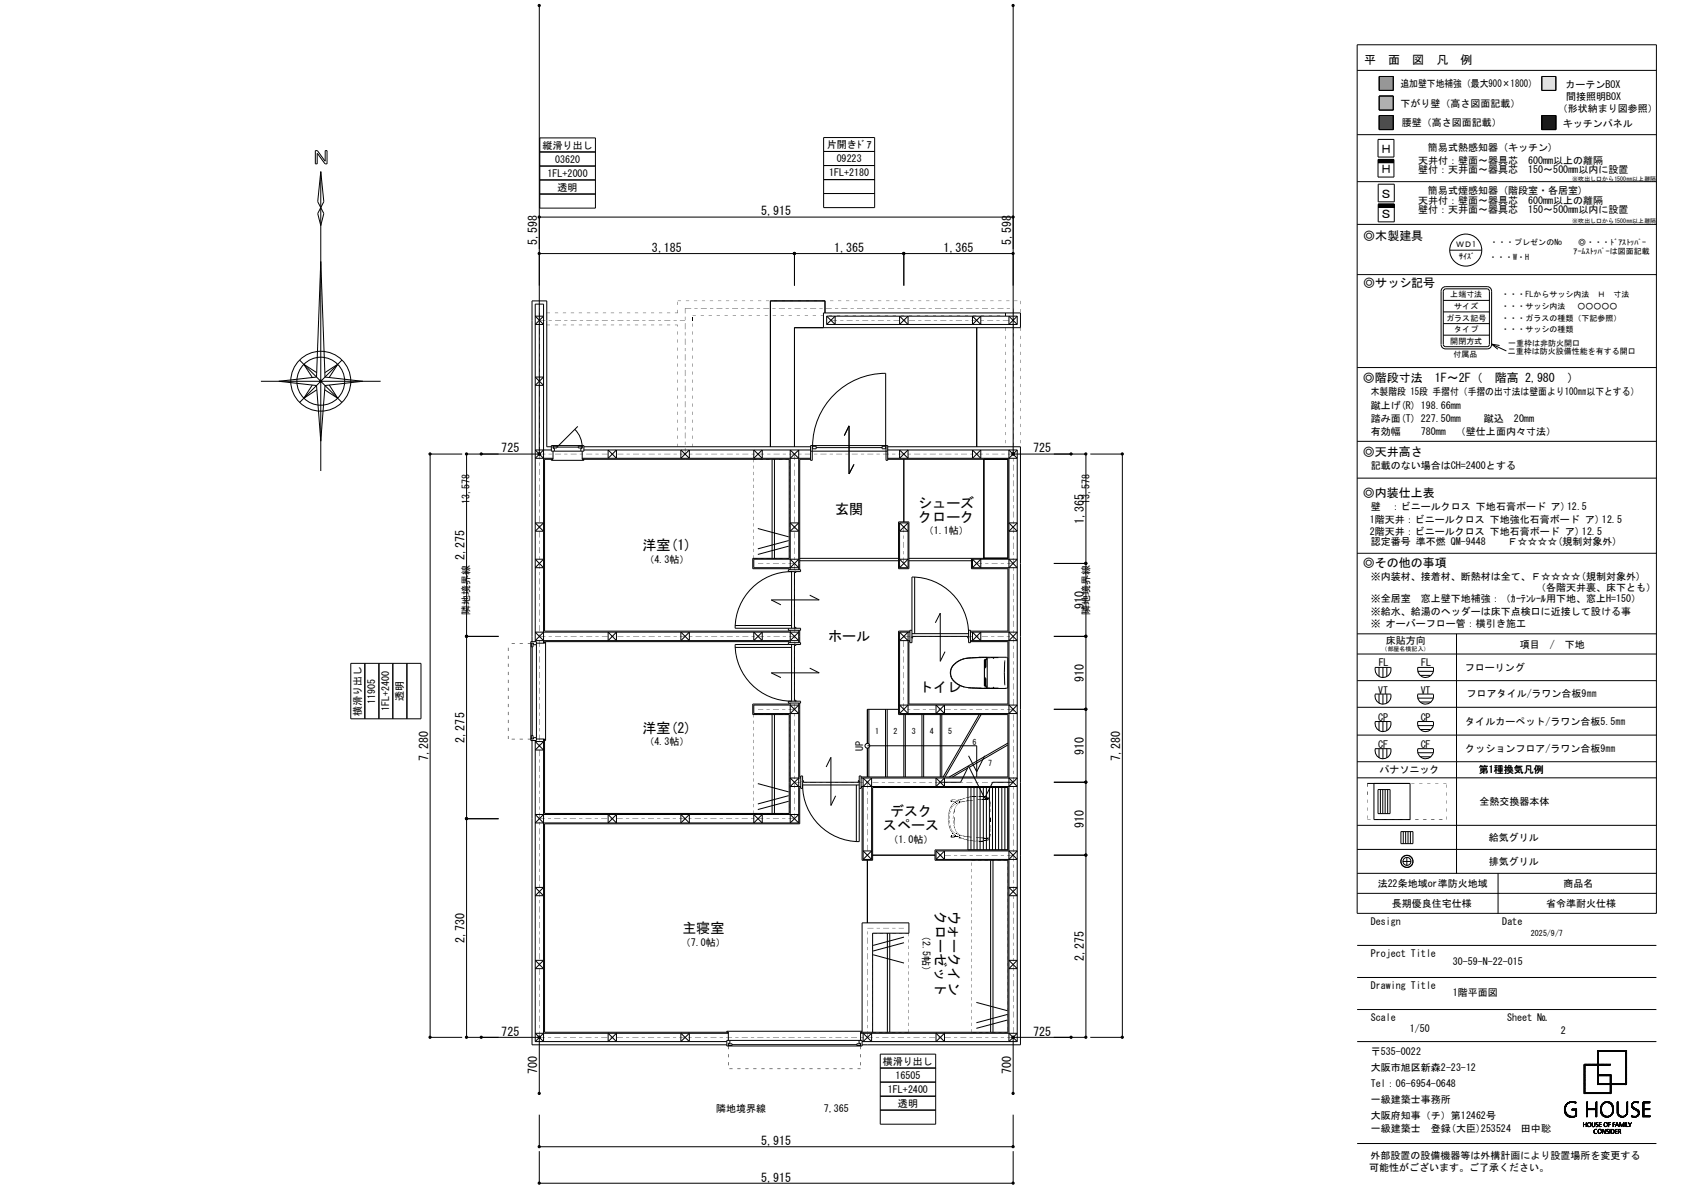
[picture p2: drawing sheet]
<svg xmlns="http://www.w3.org/2000/svg" width="420mm" height="297mm" viewBox="0 0 420 297" stroke-linecap="round" stroke-linejoin="round" font-family="sans-serif">
<defs><g id="words">
<g font-size="3.5">
<text x="208.5" y="128.2">玄関</text>
<text x="229.3" y="126.7">シューズ</text>
<text x="229.3" y="130.3">クローク</text>
<text x="160.4" y="137.3">洋室(1)</text>
<text x="206.8" y="160.1">ホール</text>
<text x="229.5" y="172.8">トイレ</text>
<text x="160.4" y="182.8">洋室(2)</text>
<text x="222.2" y="203.8">デスク</text>
<text x="220.5" y="207.3">スペース</text>
<text x="233.5" y="227.5" transform="rotate(90 233.5 227.5)">クローゼット</text>
<text x="237" y="227.5" transform="rotate(90 237 227.5)">ウォークイン</text>
<text x="170.4" y="232.9">主寝室</text>
</g>
<g font-size="3">
<text x="340.7" y="16.1">平　面　図　凡　例</text>
<text x="344.6" y="38.3">Ｈ</text>
<text x="344.6" y="43.3">Ｈ</text>
<text x="190.1" y="53.8">5,915</text>
<text x="344.6" y="49.4">Ｓ</text>
<text x="340.4" y="59.8">◎木製建具</text>
<text x="344.6" y="54.4">Ｓ</text>
<text x="134.2" y="61.1" transform="rotate(-90 134.2 61.1)">5,598</text>
<text x="162.8" y="62.9">3,185</text>
<text x="208.3" y="62.9">1,365</text>
<text x="235.6" y="62.9">1,365</text>
<text x="252.5" y="61.1" transform="rotate(-90 252.5 61.1)">5,598</text>
<text x="340.4" y="71.7">◎サッシ記号</text>
<text x="340.3" y="95.3">◎階段寸法　1F～2F（　階高 2,980　）</text>
<text x="125.2" y="112.9">725</text>
<text x="258" y="112.9">725</text>
<text x="340.3" y="113.7">◎天井高さ</text>
<text x="340.3" y="124">◎内装仕上表</text>
<text x="270.6" y="130.7" transform="rotate(-90 270.6 130.7)">1,365</text>
<text x="116" y="139.8" transform="rotate(-90 116 139.8)">2,275</text>
<text x="340.3" y="141.4">◎その他の事項</text>
<text x="270.6" y="152" transform="rotate(-90 270.6 152)">910</text>
<text x="270.6" y="170.2" transform="rotate(-90 270.6 170.2)">910</text>
<text x="116" y="185.3" transform="rotate(-90 116 185.3)">2,275</text>
<text x="106.9" y="189.9" transform="rotate(-90 106.9 189.9)">7,280</text>
<text x="270.6" y="188.4" transform="rotate(-90 270.6 188.4)">910</text>
<text x="279.7" y="189.9" transform="rotate(-90 279.7 189.9)">7,280</text>
<text x="270.6" y="206.6" transform="rotate(-90 270.6 206.6)">910</text>
<text x="116" y="235.4" transform="rotate(-90 116 235.4)">2,730</text>
<text x="270.6" y="239.9" transform="rotate(-90 270.6 239.9)">2,275</text>
<text x="125.2" y="258.5">725</text>
<text x="258" y="258.5">725</text>
<text x="134.2" y="268.2" transform="rotate(-90 134.2 268.2)">700</text>
<text x="252.5" y="268.2" transform="rotate(-90 252.5 268.2)">700</text>
<text x="190.1" y="285.8">5,915</text>
<text x="190.1" y="294.9">5,915</text>
</g>
<g font-size="2.5">
<text x="349.7" y="21.8">追加壁下地補強（最大900×1800）</text>
<text x="390.9" y="21.9">カーテンBOX</text>
<text x="349.7" y="26.8">下がり壁（高さ図面記載）</text>
<text x="389" y="28.1">（形状納まり図参照）</text>
<text x="391.1" y="25">間接照明BOX</text>
<text x="350" y="31.5">腰壁（高さ図面記載）</text>
<text x="390.3" y="31.6">キッチンパネル</text>
<text x="135.5" y="37.1">縦滑り出し</text>
<text x="138.6" y="40.6">03620</text>
<text x="206.4" y="37">片開きﾄﾞｱ</text>
<text x="208.9" y="40.5">09223</text>
<text x="354.1" y="40.9">天井付：壁面～器具芯　600mm以上の離隔</text>
<text x="356.5" y="37.8">簡易式熱感知器 (キッチン)</text>
<text x="136.7" y="44.1">1FL+2000</text>
<text x="139.2" y="47.6">透明</text>
<text x="207" y="44">1FL+2180</text>
<text x="354.1" y="43.3">壁付：天井面～器具芯　150～500mm以内に設置</text>
<text x="354.1" y="50.8">天井付：壁面～器具芯　600mm以上の離隔</text>
<text x="354.1" y="53.3">壁付：天井面～器具芯　150～500mm以内に設置</text>
<text x="356.5" y="48.3">簡易式煙感知器 (階段室・各居室)</text>
<text x="342.3" y="98.7">木製階段 15段 手摺付（手摺の出寸法は壁面より100㎜以下とする）</text>
<text x="342.3" y="102">蹴上げ(R) 198.66mm</text>
<text x="342.3" y="105.3">踏み面(T) 227.50mm</text>
<text x="370.5" y="105.2">蹴込　20mm</text>
<text x="342.3" y="108.6">有効幅</text>
<text x="354.8" y="108.6">780mm　（壁仕上面内々寸法）</text>
<text x="342.3" y="117.1">記載のない場合はCH=2400とする</text>
<text x="117.3" y="125.9" transform="rotate(-90 117.3 125.9)">13,578</text>
<text x="272" y="125.9" transform="rotate(-90 272 125.9)">13,578</text>
<text x="342" y="130.6">1階天井：ビニールクロス 下地強化石膏ボード ア) 12.5</text>
<text x="342.3" y="127.3">壁　：ビニールクロス 下地石膏ボード ア)12.5</text>
<text x="230.7" y="133.4">（1.1帖）</text>
<text x="342" y="133.5">2階天井：ビニールクロス 下地石膏ボード ア) 12.5</text>
<text x="342.3" y="136.1">認定番号 準不燃 QM-9448　　Ｆ☆☆☆☆(規制対象外)</text>
<text x="160.9" y="140.5">（4.3帖）</text>
<text x="342.3" y="144.7">※内装材、接着材、断熱材は全て、Ｆ☆☆☆☆(規制対象外)</text>
<text x="383.5" y="147.6">（各階天井裏、床下とも）</text>
<text x="117.3" y="153.4" transform="rotate(-90 117.3 153.4)">隣地境界線</text>
<text x="272" y="153.4" transform="rotate(-90 272 153.4)">隣地境界線</text>
<text x="342.3" y="150.2">※全居室　窓上壁下地補強：（ｶｰﾃﾝﾚｰﾙ用下地、窓上H=150）</text>
<text x="342.3" y="153.4">※給水、給湯のヘッダーは床下点検口に近接して設ける事</text>
<text x="342.3" y="156.6">※ オーバーフロー管：横引き施工</text>
<text x="346.1" y="160.7">床貼方向</text>
<text x="379.5" y="161.8">項目　/　下地</text>
<text x="344.3" y="166.3">FL</text>
<text x="354.9" y="166.3">FL</text>
<text x="365.8" y="167.6">フローリング</text>
<text x="344.1" y="173.1">VT</text>
<text x="354.7" y="173.1">VT</text>
<text x="90.2" y="178.7" transform="rotate(-90 90.2 178.7)">横滑り出し</text>
<text x="93.7" y="175.6" transform="rotate(-90 93.7 175.6)">11905</text>
<text x="97.2" y="177.5" transform="rotate(-90 97.2 177.5)">1FL+2400</text>
<text x="100.7" y="175" transform="rotate(-90 100.7 175)">透明</text>
<text x="344.1" y="179.9">CP</text>
<text x="354.8" y="180">CP</text>
<text x="366.2" y="174.1">フロアタイル/ラワン合板9㎜</text>
<text x="365.9" y="180.8">タイルカーペット/ラワン合板5.5㎜</text>
<text x="160.9" y="186">（4.3帖）</text>
<text x="215.6" y="187.4" transform="rotate(-90 215.6 187.4)">UP</text>
<text x="344.1" y="186.7">CF</text>
<text x="354.8" y="186.7">CF</text>
<text x="365.9" y="187.6">クッションフロア/ラワン合板9㎜</text>
<text x="344.4" y="193">パナソニック</text>
<text x="369.3" y="193">第1種換気凡例</text>
<text x="366.9" y="201">全熱交換器本体</text>
<text x="369.2" y="209.9">給気グリル</text>
<text x="221.9" y="210.4">（1.0帖）</text>
<text x="369.2" y="215.9">排気グリル</text>
<text x="344" y="221.4">法22条地域or準防火地域</text>
<text x="390.4" y="221.4">商品名</text>
<text x="347.6" y="226.4">長期優良住宅仕様</text>
<text x="386" y="226.4">省令準耐火仕様</text>
<text x="230.4" y="232.3" transform="rotate(90 230.4 232.3)">（2.5帖）</text>
<text x="342.3" y="230.8">Design</text>
<text x="375.1" y="230.8">Date</text>
<text x="170" y="236.1">（7.0帖）</text>
<text x="342.3" y="238.8">Project Title</text>
<text x="362.8" y="241">30-59-N-22-015</text>
<text x="342.3" y="246.8">Drawing Title</text>
<text x="362.8" y="248.7">1階平面図</text>
<text x="342.3" y="254.8">Scale</text>
<text x="352" y="257.7">1/50</text>
<text x="376.3" y="254.8">Sheet №</text>
<text x="342.3" y="263.4">〒535-0022</text>
<text x="389.8" y="258">2</text>
<text x="220.5" y="265.7">横滑り出し</text>
<text x="223.6" y="269.2">16505</text>
<text x="342.3" y="267.4">大阪市旭区新森2-23-12</text>
<text x="221.7" y="272.8">1FL+2400</text>
<text x="342.3" y="271.4">Tel：06-6954-0648</text>
<text x="342.3" y="275.4">一級建築士事務所</text>
<text x="178.8" y="277.6">隣地境界線</text>
<text x="205.7" y="277.6">7,365</text>
<text x="224.2" y="276.2">透明</text>
<text x="342.3" y="279.4">大阪府知事（チ）第12462号</text>
<text x="342.3" y="282.6">一級建築士　登録(大臣)253524　田中聡</text>
<text x="341.9" y="292.3">可能性がございます。ご了承ください。</text>
<text x="342.2" y="289.2">外部設置の設備機器等は外構計画により設置場所を変更する</text>
</g>
<g font-size="2">
<text x="363.6" y="61.8">ＷＤ1</text>
<text x="364.4" y="64.6">ｻｲｽﾞ</text>
<text x="371.8" y="64.8">・・・W・H</text>
<text x="372.1" y="61.1">・・・プレゼンのNo</text>
<text x="392.9" y="63.4">ｱｰﾑｽﾄｯﾊﾟｰは図面記載</text>
<text x="394.1" y="61.1">◎・・・ﾄﾞｱｽﾄｯﾊﾟｰ</text>
<text x="362.1" y="74.3">上端寸法</text>
<text x="363.1" y="77.1">サイズ</text>
<text x="374.9" y="77.1">・・・サッシ内法　 ○○○○○</text>
<text x="374.9" y="74.3">・・・FLからサッシ内法　Ｈ　寸法</text>
<text x="361.1" y="80">ガラス記号</text>
<text x="363.1" y="82.9">タイプ</text>
<text x="374.9" y="82.9">・・・サッシの種類</text>
<text x="374.9" y="80">・・・ガラスの種類（下記参照）</text>
<text x="362.1" y="85.8">開閉方式</text>
<text x="363" y="89">付属品</text>
<text x="376.5" y="88.4">二重枠は防火設備性能を有する開口</text>
<text x="376.6" y="86.4">一重枠は非防火開口</text>
<text x="218.6" y="183.3">1</text>
<text x="223.1" y="183.3">2</text>
<text x="227.7" y="183.3">3</text>
<text x="232.2" y="183.3">4</text>
<text x="236.8" y="183.3">5</text>
<text x="242.9" y="185.9">6</text>
<text x="246.8" y="191.3">7</text>
<text x="382.3" y="233.6">2025/9/7</text>
</g>
<g font-size="1.5">
<text x="392.6" y="45.1">※吹出し口から1500㎜以上離隔</text>
<text x="392.6" y="55.8">※吹出し口から1500㎜以上離隔</text>
<text x="345" y="162.6">（部屋名横記入）</text>
</g>
</g></defs>
<path d="M344.4 19.1h3.5v3.5h-3.5z" fill-rule="evenodd" fill="#979797" stroke="#979797" stroke-width=".25"/>
<g fill="none" stroke="#000" stroke-width=".25">
<path d="M134.7 1.4v111.9h-18.2v145.6h18.2v14M253 1.4v111.9h18.1v145.6h-18.1v14M338.9 17.6h74.7M338.9 11.2h74.7v216.8h-74.7zM344.4 19.1h3.5v3.5h-3.5zM385 19.1h3.5v3.5h-3.5zM78.7 37.6h.5l2 2.6v-2.6h.5v3.3h-.5l-2-2.6v2.6h-.5zM134.8 34.4h13.9v17.5h-13.9zM134.8 37.9h13.9M205.7 34.3h12.7v17.5h-12.7zM205.7 37.8h12.7M338.9 33.6h74.7"/>
<path d="M344.1 34.8h4v4.4h-4zM344.1 39.8h4v4.4h-4zM344.1 39.9h4M344.1 39.8h4M344.4 24h3.5v3.5h-3.5zM344.4 28.8h3.5v3.5h-3.5zM385 28.8h3.5v3.5h-3.5zM80.1 42.8l.8 7.5-1.6 3 .8 3 .8-3-1.6-3zM80.1 42.8v74.8M134.7 54.2h118.3M134.8 41.4h13.9M134.8 44.9h13.9"/>
<path d="M134.8 48.4h13.9M205.7 41.3h12.7M205.7 44.8h12.7M205.7 48.3h12.7M338.9 56h74.7M338.9 45.3h74.7M344.1 40.6h4M344.1 40.5h4M344.1 40.4h4M344.1 40.3h4M344.1 40.2h4M344.1 40.1h4"/>
<path d="M344.1 40h4M344.1 51.7h4M344.1 46h4v4.4h-4zM344.1 51h4v4.4h-4zM344.1 51.6h4M344.1 51.5h4M344.1 51.4h4M344.1 51.3h4M344.1 51.2h4M344.1 51.1h4M80.1 65.3l1.1 28.8 9.4 1.1-9.4 1-1.1 13.9-1.1-13.9-9.4-1 9.4-1.1zM133.6 78.9h2.1l-2.1 2.1h2.1z"/>
<path d="M134.7 63.3h118.3M198.4 63.3v8M206 78.1v-3h-13.6v36.4M206.4 78.9h47.6M206.4 78.9v2.1M206.4 78.9l2.1 2.1v-2.1l-2.1 2.1M224.6 78.9v2.1l2.1-2.1v2.1zM225.7 63.3v8M242.8 78.9v2.1l2.1-2.1v2.1zM254 78.9v2.1M254 78.9l-2.1 2.1v-2.1l2.1 2.1M338.9 68.5h74.7"/>
<path d="M360.4 77.9h11.5M360.4 75h11.5M360.9 71.5h10.4a1.1 1.1 0 0 1 1.1 1.2v13.2a1.07 1.07 0 0 1-1.1 1.2h-10.4M360.9 72.1h10.4l.3 .1 .3 .5-.1 13.6-.5 .2h-10.4M361 72.1l-.4 .2-.2 .4v13.3l.1 .3 .5 .2M361 71.5a1.14 1.14 0 0 0-1.2 1.2v13.2a1.1 1.1 0 0 0 1.2 1.2M362 62.4h8M65.2 95.2h29.8M74.8 89.9l10.6 10.6M78 96.1l-2.1 3.3 3.2-2.1M79.1 93l-3.2-2.1 2.1 3.3M81.1 93l3.2-2.1-2.1 3.3"/>
<path d="M82.2 96.1l2.1 3.3-3.2-2.1M85.4 89.9l-10.6 10.6M133.6 94.1l2.1 2.1h-2.1l2.1-2.1zM205.6 81.8v-3.7h49.2v3.7h-56.4v29.7M206.4 81h47.6M243.9 81.8v29.7M338.9 91.7h74.7M360.4 80.8h11.5M360.4 83.7h11.5M372.4 85.9l3.7 1.7M372.4 85.9l2 .3M372.4 85.9l1.6 1.3"/>
<path d="M115.4 113.3h-8v145.6h8M135.7 112.3l-2.1 2.1h4.5M137.7 111.5h-1.2v-36.4h-3.7v85M137.7 112.3h-4.1l2.1 2.1M137.7 111.2h8.1v1.4h-8.1zM137.7 114.6v.3h8.1v-.3M138.1 112.6v2h-2.1v42.9h61.1v-.2M138.1 111.2v.7h.3v.7M138.2 111.4h.9v.4h-.9zM143.6 107.2l1.2 1.7 .4 1.3 .2 1.4M144.3 106.4l-5.2 5.2h5.3M144.4 111.4h.9v.4h-.9z"/>
<path d="M145.4 112.6v2h51.7v24.8h-9.1v2.5h9.1v.3M145.4 114.4h57M145.4 111.2v.7h-.4v.7M145.8 111.5h56.6M145.8 112.3h56.6M151.8 112.3v2.1l2.1-2.1v2.1zM170 112.3v2.1l2.1-2.1v2.1zM188.2 112.3v2.1l2.1-2.1v2.1zM192.8 114.6v24.8M193.4 114.6v24.8M197.3 114.4l2.1-2.1v29.9M199.4 114.4l-2.1-2.1v29.9"/>
<path d="M202.4 114.6h-2.7v27.6M202.4 112.6h19.3M202.8 111.2v3.7h-.4v-3.7h19.3v3.7h-.5v-3.7M202.9 111.4h.9v.6h-.9zM203.8 111.7h16.5M210.8 108.7l1.2-2.4v12l1.2-2.4M221.1 111.4h-.8v.6h.8v-18.8a18.2 18.2 0 0 0-18.2 18.2M221.7 114.4h32.3l-2.1-2.1v147.7l2.1-2.1h-39.1M221.7 114.6h30v24.8h-24.8M221.7 111.5h33.1v149.3h-39.5M221.7 112.3h32.3M224.6 112.3v2.1l2.1-2.1v2.1z"/>
<path d="M225.7 114.6v15.7M242.8 112.3l2.1 2.1v-2.1l-2.1 2.1zM245.7 114.6v24.7M245.7 114.6v.1M254 112.3v147.7M254 112.3l-2.1 2.1M272.2 113.3h8v145.6h-8M338.9 110.2h74.7M338.9 119.3h74.7M133.6 139.6h2.1l-2.1 2.1h2.1zM133.6 130.5h2.1l-2.1 2.1h2.1zM189.2 131.9l7.7 2.1"/>
<path d="M196.9 136.3l-7.7 2.1M196.9 134.9l-7.7 2.1M197.3 139.6l2.1 2.1h-11.2v-2.1h11.2l-2.1 2.1M197.3 130.5h2.1l-2.1 2.1h2.1zM199.7 139.4h24.7M199.7 140h24.7M224.4 130.3h2.5v11.6h-2.5zM224.6 130.5v11.2M224.6 130.5l2.1 2.1h-2.1l2.1-2.1M224.6 130.5h2.1M226.7 130.5v11.2M226.9 140h15.7"/>
<path d="M242.6 139.4v2.5h9.1v15.6h-9.4M242.8 139.6h11.2l-2.1 2.1M242.8 139.6v2.1M242.8 139.6l2.1 2.1v-2.1l-2.1 2.1M245.7 139.3v.1M251.9 130.5l2.1 2.1h-2.1l2.1-2.1zM251.9 139.6l2.1 2.1h-11.2M338.9 138.1h74.7M116.5 158.8h8M135.7 159.9l-2.1-2.1h65.8l-2.1 2.1M135.7 157.8l-2.1 2.1h65.8l-2.1-2.1M151.8 157.8v2.1l2.1-2.1v2.1z"/>
<path d="M170 157.8v2.1l2.1-2.1v2.1zM183.6 156.1h14.1M188.2 157.8v2.1l2.1-2.1v2.1zM196.8 142.2h3.1v.5h-3.1zM197.3 157.3v3.1M197.7 142.7v14.1M197.7 142.7a14.2 14.2 0 0 0-14.1 14.1h14.9v.1l1.4-.1v.5h-3.1v-.5M198.4 142.7v14.1M198.4 156.6h.4v.2M198.8 142.7v.2h-.4M199.4 157.3v3.1M199.7 157.3v3.1"/>
<path d="M202.2 148.5l2.4 1.2h-12l2.4 1.3M224.6 157.8h2.6M224.6 141.7h2.1M224.6 141.7l2.1-2.1h-2.1l2.1 2.1M224.6 157.8v20.3M224.6 157.8l2.1 2.1M227.2 157.5h-2.8v20.9h27.3v15.5h-36.7M227.2 159.9h-2.6l2.1-2.1v20.3l-2.1-2.1h29.4l-2.1 2.1M227.7 157.3h-.5v3.1h.5v-1.3h-.1l.1-.1v-15a14.1 14.1 0 0 1 14.2 14.2h-14.2M227.7 158.8h14.2M227.9 158.8v.5h-.2M228.4 144v14.2"/>
<path d="M233.6 155.4l1.2-2.4v12.1l1.2-2.5M241.6 158.8v.5h.3M241.9 157.3h.4v3.1h-.4zM242.3 157.8h11.7l-2.1 2.1M242.8 157.8v2.1l2.1-2.1v2.1zM251.9 157.8l2.1 2.1h-11.7M263.1 158.8h8M263.1 140.6h8M338.9 158.2h74.7M363.7 158.2v59.8M87.6 165.6h17.5v13.8h-17.5zM91.1 165.6v13.8"/>
<path d="M94.6 165.6v13.8M98.1 165.6v13.8M101.6 165.6v13.8M132.5 160.1h1.4v24.7h-1.4zM132.5 160.5h.7v.4h.7M132.7 160.5v1h.4v-1M132.9 161.5v22.1M133.6 160.1v-84.2h2.1v84.6M136.2 160.1v24.7h-.2M183.6 161.6h14.1M192.8 178.4v24.6M193.4 178.4v24.6"/>
<path d="M196.8 160.9v-.5h3.1v.5h-16.3a14.1 14.1 0 0 0 14.1 14.1M196.8 175h3.1v.5h-3.1zM197.1 160.4v-.3h-61.1v.4h-2.1M197.1 175.5v.2h-9.1v2.7h9.1v24.6h-61.1v-18.6h-2.1M197.3 175.5v29.9l2.1-2.1h-65.8l2.1 2.1M197.3 176l2.1 2.1h-11.2v-2.1h11.2l-2.1 2.1M197.7 160.9v14.1M198.4 160.9v14.1M198.4 174.8h.4v.2M198.8 160.9v.2h-.4M199.4 175.5v29.9M199.7 175.5v18.4h.2"/>
<path d="M202.2 166.8l2.4 1.1h-12l2.4 1.2M217 177v8.7M221.1 177v16.9M221.5 177v16.9M224.4 177h-7.8v8.5M225.7 178.4v15.5M226.1 178.4v15.5M226.7 176l-2.1 2.1M227.2 160.1h-.3v15.6h24.8v-15.6h-9.4M230.2 178.4v15.5M230.6 178.4v15.5M233.7 176l2.1 2.1v-2.1l-2.1 2.1z"/>
<path d="M234.8 178.4v15.5M235.2 178.4v15.5M237.6 166.8a2.79 2.79 0 0 0 .7 3.3M237.6 166.8a2.95 2.95 0 0 0 .7 3.3M238.3 170.1l1.1 .8M238.8 165.3l-.9 .9-.3 .6M238.8 165.3l-1.2 1.5M239.4 170.9a11.5 11.5 0 0 0 5.7 .8M240.8 164.4l-2 .9M241.7 171.7l4.6 .1M244.4 164.1l2.1 .1M244.4 164.1l6.9-.1 .4 .4"/>
<path d="M244.4 164.1l-3.6 .3M244.5 164.1l-3.7 .3M244.5 178.4l-9 15.5M245 178.4l-9 15.5M245.8 164.7v6.5M245.8 166.6h.3M245.8 164.7v6.5h.4l-.1-2M245.8 164.7h.3v1.9M245.8 169.2h.3M245.9 171.3h.5M245.9 171.2l.5 .1M246 169.2h.1"/>
<path d="M246 164.7v1.8M246 169.4v1.8M246 164.6h-.1h.5M246.1 166.6l-.3 .1M246.2 164.1l-.2 .1M246.3 171.7v.1M246.3 164.1h.1M246.4 164.1v.5M246.4 171.3l-.1 .5M246.4 164.6h-.1M246.5 164.2v7.5M246.5 164.2h.8"/>
<path d="M247.3 171.7h-1.5M247.4 171.7h1.9M247.4 164.1h1.9M247.9 164.2l.3 .2M248.2 171.5l-.3 .2M250.9 164.8l-.1 3.1 .1 3.1M251.2 171.6v.1M251.2 164.2v.1M251.7 171.4l-.4 .4h-6.9M251.9 176l2.1 2.1h-29.4M263.1 177h8M338.9 163.2h74.7"/>
<path d="M338.9 169.9h74.7M338.9 176.5h74.7M343.4 173.2h3.9M343.4 166.6h3.9a1.99 1.99 0 0 1-2 2.5 1.99 1.99 0 0 1-1.9-2.5zM343.4 173.3a1.99 1.99 0 0 0 1.9 2.4 1.99 1.99 0 0 0 2-2.4M344.3 166.6v2.2M344.3 173.3v2.2M345.3 166.6v2.5M345.3 173.3v2.5M346.3 166.6v2.2M346.3 173.3v2.2M354 173.2h3.9"/>
<path d="M354 167.6h3.9M354 174.2h3.9M354 166.6h3.9a1.99 1.99 0 0 1-1.9 2.5 1.99 1.99 0 0 1-2-2.5zM354 173.3a1.99 1.99 0 0 0 2 2.4 1.99 1.99 0 0 0 1.9-2.4M354.6 168.6h2.7M354.6 175.2h2.7M132.7 184.4v-.8h.4v.8M132.8 184.8v76h48.7M133.6 184.8v75.2M133.6 185.1h2.1l-2.1 2.1h2.1zM133.9 184.1h-.7v.3h-.7M135.7 184.4v75.6l-2.1-2.1h48.3"/>
<path d="M189.2 195.6l7.7 2.1M196.9 200l-7.7 2.1M196.9 198.6l-7.7 2.1M199.4 194.2l-2.1 2.1h2.6M199.9 196.6h-.2v9h-63.7v52h45.9v2.1M199.9 194.2h-2.6l2.1 2.1M199.9 193.7h.5v3.1h-.5zM200.4 195.2h14.1M200.4 194.8h.2v.4M206.3 191.4l1.2-2.4v12l1.2-2.4M213.8 195.9v14.2M214.5 195.9h-14.1a14.1 14.1 0 0 0 14.1 14.2v-16.4h.5v3.1h-.5"/>
<path d="M214.5 194.8h-.2v.4M215 196.6h.3v18.1h2.6v-18.1h33.8v15.5h-18.2v2.6h18.2v42.9h-36.8v2.1M215 194.2h39l-2.1 2.1M215.5 196.3l2.1-2.1v20.3M216.6 186.7v7.2M216.6 186.1h27.3v7.8M217 186.6v7.3M217.6 196.3l-2.1-2.1v20.3M233.7 194.2l2.1 2.1v-2.1l-2.1 2.1zM234.8 195.2h5.1l2-4 4 8 2-4h5.1M241.6 191.7l-3.8 2.2M241.7 196.6v15.5"/>
<path d="M241.9 188.6l2 4 2-4M242.4 196.6v15.5M243.2 196.6v15.5M244 196.6v15.5M244.7 196.6v15.5M245.5 196.6v15.5M246.3 196.6v15.5M247.1 196.6v15.5M247.8 196.6v15.5M248.6 196.6v15.5M249.3 196.6v15.5M250.1 196.6v15.5"/>
<path d="M250.9 196.6v15.5M251.7 185.5l-14.7 8.4M251.7 185.9l-9.7 5.6M251.9 194.2l2.1 2.1h-39M263.1 195.2h8M338.9 194.1h74.7M338.9 183.5h74.7M338.9 190.1h74.7M341.4 195.5h10.7v9.1h-9v-9.1M343.4 180.1h3.9a1.99 1.99 0 0 1-2 2.5 1.99 1.99 0 0 1-1.9-2.5zM343.4 186.9h3.9a1.99 1.99 0 0 1-2 2.5 1.99 1.99 0 0 1-1.9-2.5zM344.1 197.1h3v6h-3z"/>
<path d="M344.3 180.1v2.2M344.3 186.9v2.2M344.7 197.1v6M345.3 197.1v6M345.3 180.1v2.5M345.3 186.9v2.5M345.9 197.1v6M346.3 180.1v2.2M346.3 186.9v2.2M346.5 197.1v6M354 180.1h3.9M354 181.1h3.9"/>
<path d="M354 186.9h3.9M354 187.9h3.9M354 180.1a1.99 1.99 0 0 0 2 2.5 1.99 1.99 0 0 0 1.9-2.5M354 186.9a1.99 1.99 0 0 0 2 2.5 1.99 1.99 0 0 0 1.9-2.5M354.6 182.1h2.7M354.6 188.9h2.7M116.5 204.3h8M135.7 203.3l-2.1 2.1h65.8M151.8 203.3v2.1l2.1-2.1v2.1zM170 203.3v2.1l2.1-2.1v2.1zM188.2 203.3v2.1l2.1-2.1v2.1zM197.3 203.3l2.1 2.1"/>
<path d="M215.5 214.5h2.1M215.5 214.5l2.1-2.1h-2.1l2.1 2.1M216.6 214.7v15.6M217.9 213.4h15.6M233.7 212.4h20.3l-2.1 2.1M233.7 212.4l2.1 2.1v-2.1l-2.1 2.1M233.7 212.4v2.1M247.4 214.7v42.9M247.9 214.7v42.9M251.9 212.4l2.1 2.1h-20.3M263.1 213.4h8M338.9 218h74.7"/>
<path d="M338.9 212h74.7M338.9 206h74.7M349.8 207.6h3v3h-3zM350.3 215h2M350.4 207.6v3M351 207.6v3M351.3 214v2M351.6 207.6v3M352.2 207.6v3M374.1 218v10M133.6 221.5h2.1l-2.1 2.1h2.1zM133.6 239.7h2.1l-2.1 2.1h2.1z"/>
<path d="M218 238.3l7.7 2.1M221.6 232.9v24.7M222.2 232.9v24.7M225.7 233.9l-7.7 2.1M225.7 235.3l-7.7 2.1M251.9 221.5h2.1l-2.1 2.1h2.1zM251.9 239.7h2.1l-2.1 2.1h2.1zM338.9 236h74.7M338.9 223h74.7M133.6 260h47.9M135.7 257.9l-2.1 2.1M151.8 257.9v2.1l2.1-2.1v2.1z"/>
<path d="M170 257.9v2.1l2.1-2.1v2.1zM181.5 259.7h33.8v1.4h-33.8zM182.2 259.7v.7h-.3v.7M214.5 259.7v.7h.4v.7M215.3 260h38.7M215.3 257.6v-27.3h11.6v2.6h-9v24.7M215.3 257.4h-33.8v.2M215.5 257.9v2.1l2.1-2.1v2.1zM233.7 257.9v2.1l2.1-2.1v2.1zM243.8 250.2l7.7 2.1M251.5 254.6l-7.7 2.1M251.5 253.2l-7.7 2.1"/>
<path d="M251.9 257.9l2.1 2.1M338.9 244h74.7M338.9 252h74.7M338.9 260h74.7M134.7 278.2v8h118.3v-8M181.9 260.5h.9v.4h-.9M182.8 260.7h31.2M214.9 260.5h-.9v.4h.9M219.8 263.1h13.8v17.5h-13.8zM219.8 266.6h13.8M219.8 270.1h13.8M219.8 273.6h13.8"/>
<path d="M219.8 277.1h13.8M390.6 277.2l.5 .5M390.6 277.1l.4 .4M390.6 277l.4 .5M390.6 276.9l.3 .4M390.6 276.7l.3 .4M390.6 276.6l.3 .4M390.6 276.6l.3 .3M390.6 276.5l.3 .3M390.7 277.5l1.3 1.3-.5-.5M390.7 277.4l.5 .5M390.7 277.3l.4 .5"/>
<path d="M390.7 276.4l.2 .2M390.7 277.6l1.2 1.2M390.7 276.2l.2 .2M390.7 277.7l1.1 1.1M390.8 277.9l.8 .8M390.8 277.8l.9 1M390.8 275.9l.2 .3M390.8 276l.3 .1M390.8 275.8l.3 .3M390.9 278.1l.5 .5M390.9 277.2l-.3-.4 .3 .4M390.9 276.7l-.2-.3 .2 .3"/>
<path d="M390.9 275.7l.2 .4-.2-.3M390.9 275.7l.3 .2-.2-.3 .3 .2M390.9 276.5l-.2-.3 .2 .4M391 275.6l.2 .2M391 276.3l-.3-.2 .3 .3M391.1 275.5l.2 .3M391.1 275.5l.2 .2M391.1 275.5l.3 .2M391.2 275.4l.2 .2M391.2 278l-.5-.6 1.4 1.4M391.3 275.3l.3 .2M391.5 275.2l.2 .2"/>
<path d="M391.5 275.5l-.3-.1 .3 .2M391.6 275.5l-.2-.2 .2 .2M391.6 275.2l.1 .2M391.6 275.1l.2 .2M391.6 275.5l-.2-.2 .1 .2M391.6 278.4l.5 .4M391.7 275.1l.2 .2M391.7 275.1l.3 .2M391.7 278.4l.4 .4M391.8 278.4l.4 .4M391.8 278.5l.5 .3-.4-.3M392 278.5l.4 .3-.4-.2"/>
<path d="M392.1 275l.2 .2M392.1 275l.3 .2M392.1 278.6l.5 .2-.3-.2M392.2 275.2l-.3-.2 .2 .3M392.2 275l.3 .2M392.3 275l.3 .2M392.3 278.6l.3 .2M392.4 275l.3 .2M392.4 278.6l.3 .2M392.5 275l.3 .2M392.5 277v.1M392.5 276.9v.2"/>
<path d="M392.5 276.9l.1 .2M392.5 278.6l.3 .2-.2-.2M392.6 276.8l.3 .3M392.6 275l.3 .2M392.6 278.6l.2 .2M392.6 278.6l.4 .2M392.6 276.8l.4 .3-.3-.3M392.6 275l.4 .2M392.7 277.1l-.2-.3 .3 .3M392.7 275l.4 .2M392.7 276.8l.4 .3M392.7 276.8l.3 .3"/>
<path d="M392.8 278.6l.2 .2M392.8 276.8l.3 .3M392.9 275l.3 .3-.3-.3M392.9 276.8l.3 .3M392.9 275l.5 .3M392.9 278.6l.3 .2M393 276.8l.3 .3-.2-.3M393 275l.4 .4M393 278.6l.4 .2M393 276.8l.3 .3M393.1 276.8l.6 .6M393.1 278.8l-.3-.2 .3 .2"/>
<path d="M393.1 276.8l.6 .5M393.1 275l.4 .4M393.2 276.8l.5 .4M393.2 275l.3 .3-.2-.3M393.3 278.5l.2 .2M393.3 276.8l.4 .4M393.4 276.8l.3 .3M393.4 275l.1 .2-.1-.2M393.4 278.1l.3 .4-.3-.3M393.4 278l.3 .4M393.4 278l.3 .3M393.4 277.7l.3 .5-.3-.3"/>
<path d="M393.4 277.5l.3 .5M393.4 277.4l.3 .3M393.4 277.2l.3 .5M393.4 276.8l.3 .1M393.4 278.7l-.2-.2 .3 .2M393.4 278.4l.2 .2M393.4 278.2l.3 .4M393.4 277.5l.3 .3M393.4 277.3l.3 .2M393.5 275.1h.1M393.5 276.8l.2 .1M393.6 276.8l.1 .1"/>
<path d="M393.7 276.8h.1M395.5 272.9v.1M395.5 272.2l.3 .5M395.5 272.1l.3 .3M395.5 271.9l.3 .4M395.5 271.8l.3 .4M395.5 271.5l.3 .5M395.5 271.4l.3 .3M395.5 271.1l.3 .4M395.5 270.9l.3 .3M395.5 270.8l.3 .3M395.5 270.6l.3 .4"/>
<path d="M395.5 270.5l.3 .3M395.5 270.4l.3 .3M395.5 270.3l.3 .3M395.5 270.2l.3 .4-.3-.3M395.5 268.3l.3 .4M395.5 268.5l.3 .3M395.5 268.8l.3 .3M395.5 268.9l.3 .3-.3-.3M395.5 269l.3 .3M395.5 269.1l.3 .3M395.5 269.2l.3 .3-.3-.3M395.5 269.3l.3 .3-.3-.2"/>
<path d="M395.5 269.4l.3 .3M395.5 269.5l.3 .3M395.5 269.6l.3 .3M395.5 270.1l.3 .3M395.5 269.8l.3 .3M395.5 272.5l.5 .5M395.5 272.7l.4 .3-.4-.2 .2 .2M395.5 265.9l.3 .4M395.5 266.3l.3 .2M395.5 266.2l.3 .4-.3-.3M395.5 266.4l.3 .3M395.5 265.7l.3 .3-.2-.1"/>
<path d="M395.5 265.8l.3 .3M395.5 266.5l.3 .3-.3-.2M395.5 266.7l.3 .2M395.5 266.1l.3 .3M395.5 266.3l.3 .3M395.5 267.2l.3 .5M395.5 266.6l.3 .3M395.5 267.3l.3 .2M395.5 267.7l.3 .3M395.5 267.6l.3 .2M395.5 266.8l.3 .3M395.5 267.5l.3 .4-.3-.3"/>
<path d="M395.5 267.8l.3 .3-.3-.2M395.5 268l.3 .2M395.5 268.3l.3 .2M395.5 267.5l.3 .3M395.5 268.4l.3 .2M395.5 267.6l.3 .3M395.5 268.9l.3 .2M395.5 268.1l.3 .3M395.5 268.9l.3 .3M395.5 270.6l.3 .2M395.5 271.4l.3 .2M395.5 271.6l.3 .3"/>
<path d="M395.5 267.9l.3 .3M395.5 272.8l.2 .2M395.6 265.6l.3 .3M395.6 265.9h.2M395.6 273l-.1-.1 .2 .1M395.7 265.9h.1M395.8 271.5l-.3-.2 .3 .3M395.8 271.2l-.3-.2 .3 .4M395.8 268.9l-.3-.3 .3 .4M395.8 269.9l-.3-.2 .3 .3M395.8 270.2l-.3-.3 .3 .4M395.8 265.9l-.3-.3 .3 .3"/>
<path d="M395.8 267l-.3-.3 .3 .3M395.8 267.2l-.3-.2 .3 .4M395.8 268.3l-.3-.2 .3 .3M395.8 272.8l.2 .2M395.9 272.8l.2 .2M395.9 265.6l.3 .3M395.9 265.9l-.3-.3 .5 .3M395.9 273l-.4-.5 .6 .5M396 265.6l.2 .3M396 272.8l.2 .2M396 265.6l.4 .3M396.1 272.8l.3 .2"/>
<path d="M396.1 265.6l.2 .3M396.2 276.2l.2 .5M396.2 276.1l.2 .4M396.2 275.8l.2 .3M396.2 275.7l.2 .4M396.2 275.5l.2 .4-.2-.3M396.2 275.5l.2 .3M396.2 275.3l.2 .2M396.2 275.1l.2 .5M396.2 276.5l.5 .5-.3-.3M396.2 276.4l.4 .6-.4-.5 .2 .4M396.2 278.6l.2 .2"/>
<path d="M396.2 278.5l.2 .3M396.2 278.3l.2 .5M396.2 278.2l.2 .3-.2-.3M396.2 278l.2 .4-.2-.3M396.2 277.8l.2 .3M396.2 277.5l.2 .4M396.2 277.5l.2 .3M396.2 277.4l.2 .3-.2-.2M396.2 277.2l.2 .3M396.2 277l.2 .5-.2-.3M396.2 276.9l.2 .3M396.2 276.7l.2 .5"/>
<path d="M396.2 272.8l.3 .2-.3-.2M396.2 278.3l.2 .3M396.2 278l.2 .3M396.2 277.7l.2 .3M396.2 277.3l.2 .3M396.2 276.6l.2 .4M396.2 275.4l.2 .3M396.2 278.8v-.2l.1 .2M396.2 265.6l.4 .3M396.2 275l.2 .3M396.3 272.8l.2 .2M396.3 272.8l.4 .2"/>
<path d="M396.3 275h.1M396.4 265.6l.3 .3M396.4 276.2l-.2-.3 .2 .4M396.4 275.3l-.2-.3 .2 .3M396.4 275.2l-.2-.2 .2 .2M396.4 276.9h.1M396.4 278.2l-.2-.3 .2 .3M396.4 277h.1M396.5 276.7l.4 .3M396.5 272.8l.2 .2M396.5 265.6l.3 .3M396.6 276.7l.3 .3"/>
<path d="M396.6 265.6l.3 .3M396.7 276.7l.3 .3M396.7 273l-.2-.2 .3 .2M396.7 272.8l.3 .2M396.8 276.7l.3 .3-.3-.3M396.9 276.7l.3 .3M396.9 273l-.2-.2 .3 .2M396.9 265.6l.3 .3-.2-.3M396.9 277l-.3-.3 .4 .3M397 276.7l.3 .3M397 265.9l-.3-.3 .4 .3M397 265.6l.5 .3"/>
<path d="M397.1 273l-.3-.2 .5 .2M397.1 265.6l.3 .3M397.1 276.7l.4 .3M397.2 272.8l.2 .2M397.2 276.7l.4 .3M397.2 273l-.2-.2 .3 .2M397.2 272.8l.3 .2-.2-.2M397.3 277l-.3-.3 .4 .3M397.3 265.6l.3 .3-.3-.3M397.3 276.7l.3 .3M397.3 265.6l.2 .3M397.3 265.6l.4 .3"/>
<path d="M397.4 276.7l.5 .3M397.4 272.8l.3 .2M397.5 265.6l.4 .3M397.6 273l-.3-.2 .3 .2M397.6 277l-.3-.3 .4 .3M397.6 276.7l.3 .3M397.7 276.7l.3 .3M397.7 265.6l.4 .3M397.7 272.8l.3 .2M397.8 276.7l.4 .3M397.8 273l-.3-.2 .4 .2M397.8 272.8l.3 .2"/>
<path d="M397.8 265.6l.5 .3-.3-.3M397.9 276.7l.3 .3M398 272.8l.1 .2M398 276.7l.4 .3M398 272.8l.3 .2M398.1 265.6l.3 .3M398.1 276.7l.6 .6M398.1 272.8l.3 .2-.3-.2M398.1 265.6l.3 .3-.1-.3M398.1 276.7l.6 .7M398.2 276.7l.5 .5-.2-.3M398.2 277l-.3-.3 .4 .3"/>
<path d="M398.2 272.8l.3 .2M398.2 265.6l.3 .3M398.3 276.7l.4 .5M398.3 272.8l.3 .2M398.3 272.8l.2 .2M398.4 272.8l.3 .2M398.5 276.2l.2 .3M398.5 276.1l.2 .4M398.5 275.8l.2 .5M398.5 278.7l.1 .1M398.5 278.6l.2 .2M398.5 278.4l.2 .4-.2-.3"/>
<path d="M398.5 278.1l.2 .3M398.5 277.9l.2 .3M398.5 277.5l.2 .5M398.5 277.3l.2 .2M398.5 277.1l.2 .5M398.5 276.5l.2 .3M398.5 276.8l.2 .3M398.5 277.2l.2 .2M398.5 277.5l.2 .2M398.5 275.3l.2 .2M398.5 275.1l.2 .4-.2-.3M398.5 272.8l.2 .2"/>
<path d="M398.5 275.3l.2 .3M398.5 275.4l.2 .4M398.5 275.6l.2 .5M398.5 275.8l.2 .3M398.5 265.6l.3 .3M398.5 278l.2 .3M398.5 277.9l.2 .4M398.5 277.7l.2 .3M398.5 277.4l.2 .4M398.5 277.3l.2 .4M398.5 278.7v.1M398.5 276.4l.2 .3"/>
<path d="M398.5 275.3l.2 .4M398.5 275l.2 .2M398.6 272.8l.3 .2M398.6 265.6l.5 .6-.2-.3M398.6 265.9l-.3-.3 .4 .3M398.6 275l.1 .2M398.7 272.8l.3 .2-.2-.2M398.7 275v.2M398.7 276.6l-.2-.3 .2 .3M398.7 278.5l-.2-.3 .2 .4M398.7 278.1l-.2-.3 .2 .4M398.7 276.9l-.2-.3 .2 .4"/>
<path d="M398.7 275.3l-.2-.3 .2 .4M398.7 265.6l.4 .4M398.7 275h.1M398.8 272.8l.3 .2M398.8 265.9l-.1-.3 .4 .5M398.8 265.6l.3 .3M398.9 262.5l.2 .2M398.9 262.4l.2 .2zM398.9 262.3l.1 .2M398.9 262.2l.2 .3M398.9 263.6l.2 .3M398.9 263.5l.2 .3-.2-.2"/>
<path d="M398.9 264.6l.2 .2-.2-.1M398.9 263.4l.2 .2M398.9 263.3l.2 .3M398.9 263.2l.2 .3M398.9 262.8l.2 .3M398.9 263.9l.2 .3M398.9 262.6l.2 .3M398.9 262.5l.2 .3M398.9 263.7l.2 .2M398.9 264.8l.2 .3-.2-.2M398.9 263.8l.2 .3M398.9 265l.2 .2"/>
<path d="M398.9 265.3l.2 .2M398.9 264.2l.2 .3M398.9 265.6l.3 .3M398.9 265.6l.2 .3M398.9 264.7l.2 .3M398.9 265.7l.2 .2M398.9 264.9l.2 .3M398.9 265.9l.2 .2M398.9 266l.2 .3M398.9 265.1l.2 .3M398.9 266.1l.2 .3-.2-.2M398.9 266.3l.2 .2"/>
<path d="M398.9 265.5l.3 .4M398.9 266.6l.2 .2M398.9 266.7l.2 .2M398.9 266.7l.2 .4-.2-.2M398.9 266.2l.2 .3M398.9 266.4l.2 .3M398.9 267.2l.2 .2M398.9 267.2l.2 .3-.2-.2M398.9 267.3l.2 .3M398.9 266.8l.2 .3M398.9 267.4l.2 .4-.2-.3M398.9 267.7l.2 .1"/>
<path d="M398.9 267.1l.2 .3M398.9 267.8l.2 .4M398.9 268l.5 .5zM398.9 267.5l.2 .3M398.9 268.2l.2 .2M398.9 267.7l.2 .3M398.9 268.2l.3 .3zM398.9 268.5l.2 .2M398.9 268.1l.4 .4-.2-.2M398.9 268.1l.3 .4M398.9 268.5l.2 .3-.2-.2M398.9 268.6l.2 .3"/>
<path d="M398.9 268.4l.2 .3M398.9 268.7l.2 .4M398.9 269.1l.2 .4M398.9 269.5l.2 .2-.2-.2M398.9 269.8l.2 .2M398.9 269.7l.2 .3M398.9 270.1l.2 .3M398.9 270.3l.3 .4zM398.9 270.4l.3 .3-.3-.1M398.9 270.7h.1M398.9 270.6l.1 .1M398.9 267.3l.2 .2"/>
<path d="M398.9 265.9l.2 .3M398.9 264.6l.2 .3M398.9 262.2l.3 .3M398.9 272.8l.2 .2M399 262.2l.3 .3M399 262.5l.1 .1M399 272.8l.3 .2M399 262.5h.1M399.1 272.8l.4 .2-.3-.2M399.1 268.4l.1 .1M399.1 264.5l-.2-.3 .2 .6M399.1 263.2l-.2-.3 .2 .5"/>
<path d="M399.1 264.2l-.2-.2 .2 .4M399.1 262.9l-.2-.2 .2 .4M399.1 264l-.2-.3 .2 .3M399.1 265.3l-.2-.3 .2 .3M399.1 265.6l-.2-.3 .5 .6M399.1 265.6l-.2-.2 .4 .5M399.1 266.6l-.2-.2 .2 .3M399.1 267.2l-.2-.3 .2 .4M399.1 268.6l-.2-.3 .2 .3M399.1 269.1l-.2-.2 .2 .4M399.1 269.5l-.2-.2 .2 .4M399.1 269.8l-.2-.3 .2 .4"/>
<path d="M399.1 270.2l-.2-.3 .2 .4M399.1 270.4l-.2-.2 .4 .5M399.1 268.3l.2 .2M399.1 265.7l.1 .2M399.1 265.6l.2 .3M399.2 265.6l.3 .3-.2-.3M399.2 268.3l.3 .2M399.2 270.5l.5 .2M399.2 262.2l.3 .3M399.2 265.6l.3 .3M399.3 265.6l.3 .3M399.3 268.3l.3 .2-.2-.2"/>
<path d="M399.3 262.5l-.2-.3 .4 .3M399.3 262.2l.3 .3-.2-.3M399.3 270.5l.3 .2M399.3 270.7l-.4-.4 .5 .4M399.4 262.2l.2 .3M399.4 265.6l.3 .3M399.4 268.3l.3 .2M399.4 272.8l.3 .2M399.4 262.2l.3 .3M399.5 265.6l.3 .3M399.5 270.5l.5 .2M399.5 273l-.3-.2 .4 .2"/>
<path d="M399.5 265.6l.3 .3-.2-.3M399.6 262.2l.3 .3M399.6 268.3l.3 .2M399.6 276.9l.4 .6-.4-.3 .4 .4M399.6 276.6l.3 .3M399.6 276.6l.3 .4M399.6 276.7l.3 .4M399.6 270.5l.3 .2M399.6 276.5l.3 .3M399.7 277.5l1.3 1.3M399.7 277.4l.4 .5M399.7 277.4l.3 .3"/>
<path d="M399.7 276.4l.2 .3-.3-.2M399.7 276.4l.2 .2M399.7 276.3l.2 .3M399.7 262.2l.3 .3-.3-.3M399.7 268.3l.3 .2-.3-.2M399.7 272.8l.3 .2M399.7 277.3l.3 .4M399.7 277.6l1.2 1.2M399.7 277.7l1.1 1.1M399.7 276.1l.3 .3M399.7 273l-.2-.2 .3 .2M399.7 276.2l.2 .3"/>
<path d="M399.8 272.8l.3 .2-.3-.2M399.8 262.5l-.3-.3 .3 .3M399.8 262.2l.3 .3-.3-.3M399.8 268.5l-.3-.2 .3 .2M399.8 276l.2 .3M399.8 275.8l.3 .2M399.8 272.8l.2 .2M399.8 270.5l.3 .2M399.8 265.6l.3 .3M399.8 277.9l.8 .8M399.8 272.8l.5 .2M399.8 273l-.3-.2 .4 .2"/>
<path d="M399.9 278.1l.4 .5M399.9 275.8l.2 .2M399.9 275.7l.2 .2M399.9 262.2l.3 .3-.2-.3M399.9 265.6l.2 .3M399.9 265.9l-.3-.3 .4 .3M399.9 270.5l.2 .2M399.9 268.3l.2 .2M399.9 275.7l.2 .3M399.9 277l-.3-.2 .3 .4M399.9 268.3l.3 .2M400 262.2l.3 .3"/>
<path d="M400 275.5l.2 .3M400 276.1l-.2-.1 .2 .2M400 275.5l.3 .2M400 265.6l.3 .3M400 268.3l.4 .2-.3-.2M400 268.5l-.2-.2 .2 .2M400 270.5l.3 .2M400 268.5l-.2-.2 .3 .2M400 272.8l.6 .2M400.1 275.4l.3 .2M400.2 275.8l-.3-.2 .2 .3M400.2 275.3l.2 .2"/>
<path d="M400.2 268.3l.3 .2M400.2 265.6l.3 .3M400.2 262.2l.3 .3M400.2 270.5l.3 .2M400.3 275.3l.1 .2M400.3 265.9l-.2-.3 .3 .3M400.3 268.3l.5 .2M400.3 270.5l.3 .2M400.3 270.7l-.2-.2 .3 .2M400.3 272.8l.2 .2M400.3 275.3l.2 .2M400.3 262.2l.3 .3"/>
<path d="M400.3 275.6l-.2-.2 .2 .3M400.3 275.2l.3 .2M400.3 272.8l.3 .2M400.4 262.5l-.3-.3 .3 .3M400.4 268.3l.2 .2M400.4 278.3l.5 .5M400.4 265.6l.3 .3M400.4 272.8l.3 .2M400.5 278.7l-.7-.7 .7 .7M400.5 270.5l.3 .2-.2-.2M400.5 275.1l.2 .3-.3-.2M400.5 265.6l.3 .3-.2-.3"/>
<path d="M400.5 265.9l-.2-.3 .3 .3M400.6 262.2l.3 .3M400.6 268.3l.3 .2M400.6 270.5l.3 .2M400.6 265.6l.2 .3M400.6 275l.2 .3-.2-.2M400.6 265.6l.3 .3M400.6 270.7l-.2-.2 .3 .2M400.6 272.8l.2 .2M400.6 278.4l.5 .4-.3-.3M400.6 278.7l-.8-.9 .9 1M400.6 262.5l-.2-.3 .4 .3"/>
<path d="M400.6 262.2l.6 .3M400.6 272.8l.3 .2M400.6 275l.3 .3M400.7 275l.3 .3M400.7 272.8l.3 .2-.2-.2M400.8 275l.2 .3M400.8 262.2l.2 .3M400.8 265.6l.3 .3M400.8 270.5l.3 .2M400.8 278.5l.4 .3M400.9 265.6l.3 .3-.3-.3M400.9 270.5l.3 .2-.3-.2"/>
<path d="M400.9 275l.3 .2M400.9 268.3l.3 .2M400.9 268.5l-.2-.2 .3 .2M400.9 270.5l.2 .2M400.9 272.8l.2 .2M400.9 265.6l.2 .3M400.9 278.6l.3 .2M400.9 278.6l.4 .2M400.9 275l.2 .2-.2-.2M400.9 262.2l.4 .3M400.9 265.9l-.2-.3 .3 .3M400.9 270.7l-.2-.2 .3 .2"/>
<path d="M400.9 272.8l.3 .2M401 275l.3 .2zM401 265.6l.3 .3M401 268.3l.3 .2M401 270.5l.3 .2M401 272.8l.4 .2M401.1 278.6l.2 .2M401.1 265.6l.3 .3M401.1 268.3l.3 .2M401.1 270.5l.3 .2M401.1 268.5l-.3-.2 .3 .2M401.1 262.2l.3 .3"/>
<path d="M401.1 275l.2 .1M401.2 275l.2 .2M401.2 265.6l.2 .3M401.2 270.5l.2 .2-.2-.2M401.2 275h.1M401.2 262.2l.3 .3-.2-.3M401.2 272.8l.3 .2-.3-.2M401.2 268.3l.2 .2M401.2 275l.4 .3M401.2 265.6l.3 .3M401.2 268.3l.3 .2M401.2 270.5l.5 .2"/>
<path d="M401.2 278.6h.1M401.3 278.7l-.2-.1 .3 .2-.4-.2 .3 .2M401.3 278.6l.2 .2-.2-.2M401.3 275.1l-.2-.1 .3 .2M401.3 278.6l.3 .2-.2-.2M401.3 262.2l.3 .3M401.3 270.5l.2 .2M401.3 278.6l.1 .2M401.3 275l.2 .3M401.3 275.1v.1M401.3 275l.3 .3-.3-.3M401.3 268.3l.5 .2"/>
<path d="M401.3 272.8l.4 .2-.3-.2M401.4 275l.3 .3M401.4 262.2l.2 .3M401.4 268.5l-.2-.2 .2 .2M401.4 275l.5 .4M401.4 278.6l.3 .2-.3-.2M401.4 272.8l.3 .2M401.4 278.6l.3 .2M401.4 270.5l.6 .2M401.4 268.3l.3 .2M401.5 278.6l.3 .2M401.5 265.6l.3 .3"/>
<path d="M401.5 275l.5 .5M401.5 262.2l.3 .3M401.6 278.6l.2 .2M401.6 265.9l-.3-.3 .4 .3M401.6 270.5l.2 .2M401.6 272.8l.1 .2M401.6 262.2l.4 .3M401.6 268.3l.3 .2M401.6 272.8l.3 .2M401.7 278.6l.2 .2M401.7 275l1.1 1.1M401.7 278.5l.3 .2"/>
<path d="M401.7 262.5l-.3-.3 .3 .3M401.7 272.8l.3 .2M401.7 262.2l.3 .3M401.7 265.6l.3 .3M401.7 270.5l.6 .7-.3-.2M401.8 278.5l.2 .2M401.8 268.3l.5 .5zM401.8 272.8l.2 .2M401.8 278.5l.3 .2M401.8 265.9l-.2-.3 .4 .3M401.8 265.6l.3 .3M401.8 270.5l.4 .2"/>
<path d="M401.8 275l1 1M401.9 278.4l.3 .2M401.9 275l.9 .9M401.9 268.3l.4 .4M401.9 272.8l.2 .2M401.9 278.5l.1 .2M401.9 262.2l.3 .3M402 275.1l.7 .6M402 268.5l-.3-.2 .6 .6-.3-.3M402 268.3l.3 .3-.1-.1M402 270.5l.3 .2M402 272.8h.1"/>
<path d="M402 262.5l-.2-.3 .3 .3M402 268.3l.3 .2zM402 268.7l.3 .2M402 268.8l.3 .3-.3-.2M402 269.1l.3 .4-.3-.3M402 269.3l.3 .3M402 269.5l.3 .4-.3-.2M402 269.4l.3 .3M402 269.8l.3 .4-.3-.3M402 269.7l.3 .3M402 270.1l.6 .6-.4-.2M402 270.3l.4 .4z"/>
<path d="M402 271l.3 .4M402 271.1l.3 .3M402 271.2l.3 .4M402 271.4l.3 .5-.3-.3M402 271.7l.3 .2M402 271.7l.3 .4-.3-.2M402 271.9l.3 .3M402 272l.3 .3M402 272.1l.3 .4M402 272.3l.3 .3M402 272.2l.3 .2M402 272.5l.3 .3"/>
<path d="M402 272.5l.3 .4M402 272.8l.3 .2M402 268.7l.3 .3M402 273h.1M402 272.9l.1 .1M402 272.9l.2 .1M402 272.8l.2 .2M402.1 278.3l.2 .2M402.1 270.5h.1M402.1 270.7l.2 .3-.4-.5 .4 .4M402.1 265.6h.1M402.1 268.3l.2 .1"/>
<path d="M402.2 278.6l-.2-.2 .2 .2M402.2 278.3l.2 .2M402.2 265.7l-.2-.1 .2 .2M402.2 275.2l.4 .4M402.2 268.3l.1 .1M402.2 268.5l.1 .1M402.3 275.3l.2 .2M402.3 262.5l-.3-.3 .5 .3M402.3 262.2l.3 .3M402.3 268.3h.1M402.3 278.5l-.3-.2 .2 .3M402.3 278.1l.1 .3-.2-.1"/>
<path d="M402.3 278.1l.2 .2M402.3 269.2l-.3-.3 .3 .4M402.3 270.2l-.3-.2 .3 .3M402.3 272.5l-.3-.2 .3 .4M402.3 270.7l-.3-.2 .3 .3M402.3 275.8l.6 .6-.5-.5M402.4 278l.1 .3-.2-.3M402.4 278l.2 .2M402.4 277.9l.3 .2M402.4 262.2l.3 .3M402.4 270.5l.3 .2M402.5 276l.4 .4"/>
<path d="M402.5 277.7l.3 .3-.3-.2M402.5 276.1l.4 .4-.4-.4M402.5 262.2l.3 .3-.2-.3M402.5 270.5l.3 .2-.3-.2M402.5 270.7l-.5-.5 .6 .5M402.5 277.5l.3 .2M402.5 276.2l.4 .5M402.5 276.1l.4 .4M402.6 277.4l.2 .3M402.6 277.3l.2 .3M402.6 277.2l.2 .3M402.6 276.4l.3 .4-.3-.2"/>
<path d="M402.6 262.2l.4 .3M402.6 276.6l.3 .5-.3-.3M402.6 276.7l.3 .3M402.6 277.2l.3 .3M402.6 277.1l.3 .3M402.6 277l.3 .3M402.6 276.9l.3 .3M402.7 270.5l.3 .2M402.8 277.9l-.3-.3 .3 .3M402.8 276l-1.1-1 1.1 1.1M402.8 262.2l.3 .3M402.8 277.7l-.3-.2 .3 .3"/>
<path d="M402.8 262.2l.2 .3M402.8 276.2l-1.2-1.2 1.2 1.3M402.9 262.2l.4 .3M402.9 270.5l.2 .2M402.9 270.7l-.3-.2 .3 .2M403 270.5l.2 .2M403 270.5l.3 .2M403.1 262.2l.3 .3M403.1 270.5l.4 .2M403.2 262.2l.3 .3M403.4 270.5l.3 .2M403.6 262.5l-.3-.3 .5 .3"/>
<path d="M403.6 262.2l.3 .3-.2-.3M403.6 270.7l-.3-.2 .3 .2M403.6 270.5l.4 .2M403.7 262.2l.4 .3M403.8 276.6l.2 .3M403.8 276.9l.2 .3M403.8 277.2l.2 .4M403.8 277.5l.3 .4M403.8 277.6l.4 .5M403.8 277.8l1 1-1-1M403.8 262.2l.2 .3M403.8 270.5l.4 .2-.3-.2"/>
<path d="M403.8 270.7l-.3-.2 .3 .2M403.8 275.2l.2 .3M403.8 275.5l.2 .5M403.8 275.5l.2 .3M403.8 275.8l.2 .3M403.8 276.2l.2 .4M403.8 277.1l.2 .4-.2-.3M403.8 277.6l.4 .4M403.8 277.6l.3 .4M403.8 277l.2 .3M403.8 276.4l.2 .4-.2-.3M403.8 276l.2 .5"/>
<path d="M403.8 275.7l.2 .4M403.8 275.1l.2 .3M403.8 277.9l.9 .9M403.8 275l.2 .3M403.9 278l.7 .8M403.9 262.2l.3 .3M403.9 278.1l.6 .7M403.9 278.2l.6 .5M403.9 275h.1M404 270.5l.3 .2M404 278.3l.4 .4M404 276.9l-.2-.3 .2 .4"/>
<path d="M404 277.1l-.2-.3 .2 .4M404 277.7l-.2-.3 .3 .3M404 275.3l-.2-.3 .2 .3M404 275.5l-.2-.2 .2 .4M404 276.2l-.2-.3 .2 .4M404 278.3l.3 .3M404 275.2l-.1-.2 .1 .2M404.1 277.8l-.3-.3 .3 .3M404.1 270.5l.5 .2M404.2 262.5l-.3-.3 .5 .3M404.2 262.2l.4 .3M404.2 270.5l.3 .2"/>
<path d="M404.2 278.1l-.4-.4 1.1 1.1M404.4 270.5l.3 .2M404.4 278.3l.5 .5-.4-.4M404.5 270.5l.5 .2M404.5 270.5l.2 .2M404.5 262.2l.3 .3M404.6 278.5l.4 .3M404.6 262.5l-.2-.3 .3 .3M404.7 278.5l.3 .4M404.7 278.6l.4 .3-.3-.3M404.7 262.2l.3 .3M404.7 270.5l.4 .2-.3-.2"/>
<path d="M404.8 262.2l.3 .3M404.9 278.6l.3 .3M404.9 262.5l-.3-.3 .4 .3M404.9 270.5l.3 .2M404.9 262.2l.3 .3M405 278.6l.3 .2M405 270.5l.2 .2M405 278.6l.3 .2-.2-.2M405 278.6l.4 .2M405 270.5l.3 .2M405.1 270.5l.4 .2-.3-.2M405.2 262.2l.3 .3"/>
<path d="M405.2 270.7l-.2-.2 .3 .2M405.3 278.6l.2 .2M405.3 262.5l-.3-.3 .4 .3M405.3 278.6l.3 .2-.3-.2M405.4 278.6l.2 .2M405.5 278.8l-.3-.2 .2 .2M405.5 262.5l-.2-.3 .4 .3M405.5 262.2l.7 .6M405.5 270.5l.3 .2M405.5 270.7l-.2-.2 .3 .2M405.6 270.5l.2 .2M405.6 278.5l.2 .2"/>
<path d="M405.6 278.5l.2 .2-.2-.2M405.7 262.2l.5 .5zM405.7 270.7l-.3-.2 .4 .2M405.7 270.5l.2 .2M405.8 278.7l-.3-.2 .2 .3M405.8 262.2l.4 .4M405.8 278.3l.2 .3M405.8 270.7l-.2-.2 .3 .2M405.8 278.3l.3 .2M405.8 278.3l.2 .2M405.8 278.3l.3 .1M405.9 262.2l.3 .3-.3-.2"/>
<path d="M405.9 270.5l.2 .2M405.9 269.3l.3 .4-.3-.2M405.9 269.1l.3 .4M405.9 268.9l.3 .4M405.9 268.7l.3 .4M405.9 268.6l.3 .3M405.9 268.5l.3 .3M405.9 268.4l.3 .3M405.9 268.3l.3 .3-.3-.2M405.9 268.2l.3 .3M405.9 268l.3 .4-.3-.2M405.9 267.7l.3 .3-.3-.3"/>
<path d="M405.9 267.6l.3 .3M405.9 267.4l.3 .3M405.9 267.3l.3 .3M405.9 267.2l.3 .3M405.9 267l.3 .4-.3-.3M405.9 266.9l.3 .3M405.9 266.6l.3 .4M405.9 266.5l.3 .3M405.9 266.4l.3 .3-.3-.2M405.9 266.3l.3 .3M405.9 266.1l.3 .3M405.9 266l.3 .3"/>
<path d="M405.9 265.9l.3 .3M405.9 265.6l.3 .5M405.9 265.7l.3 .3M405.9 265.5l.3 .3M405.9 265.4l.3 .3-.3-.3M405.9 265.3l.3 .3M405.9 265.2l.3 .3M405.9 265l.3 .4-.3-.2M405.9 265l.3 .3M405.9 264.7l.3 .3M405.9 264.6l.3 .3M405.9 264.5l.3 .3"/>
<path d="M405.9 264.3l.3 .4M405.9 264.2l.3 .3M405.9 264.1l.3 .3-.3-.3M405.9 264l.3 .3M405.9 263.8l.3 .4M405.9 263.7l.3 .3-.3-.2M405.9 263.7l.3 .2M405.9 263.4l.3 .5M405.9 263.2l.3 .4M405.9 263l.3 .4M405.9 262.9l.3 .3M405.9 262.8l.3 .3"/>
<path d="M405.9 262.7l.3 .3-.3-.2M405.9 262.6l.3 .3M405.9 262.2v.1M405.9 270.7l-.1-.2 .3 .2M405.9 270.6l.2 .1M405.9 270.4l.3 .3-.3-.2M405.9 270.3l.3 .3M405.9 270.2l.3 .3M405.9 269.8l.3 .3M405.9 269.7l.3 .3M405.9 269.6l.3 .3-.3-.2M405.9 269.5l.3 .3"/>
<path d="M405.9 268.8l.3 .2M405.9 267.5l.3 .3M405.9 266.2l.3 .2M405.9 264.9l.3 .2M405.9 263.8l.3 .2M405.9 263.5l.3 .2M405.9 262.5l.3 .2M405.9 278.2l.2 .2M406 262.2l.2 .2M406 278.6l-.3-.2 .2 .2M406.1 262.2l.1 .1M406.1 277.9l.2 .3"/>
<path d="M406.1 278l.2 .2-.2-.2 .2 .2-.3-.1 .1 .3M406.1 277.8l.2 .3M406.1 277.7l.3 .3M406.2 269.1l-.3-.2 .3 .3M406.2 268.7l-.3-.1 .3 .3M406.2 268.1l-.3-.3 .3 .4M406.2 267.7l-.3-.2 .3 .3M406.2 267.4l-.3-.1 .3 .2M406.2 267l-.3-.3 .3 .4M406.2 266.4l-.3-.2 .3 .3M406.2 266.1l-.3-.2 .3 .2M406.2 265.1l-.3-.2 .3 .3"/>
<path d="M406.2 265l-.3-.2 .3 .3M406.2 270l-.3-.1 .3 .5M406.2 275l.2 .5-.2-.3M406.2 275.4l.2 .4M406.2 275.7l.2 .3-.2-.3M406.2 276.2l.2 .3M406.2 276.4l.2 .4-.2-.3M406.2 276.6l.2 .5M406.2 277l.2 .3M406.2 277.4l.2 .3M406.2 277.5l.2 .3M406.2 277.7l.2 .1"/>
<path d="M406.2 277.4l.2 .3-.2-.2M406.2 276.9l.2 .2M406.2 275.5l.2 .3M406.2 276.9l.2 .4M406.2 276.6l.2 .3M406.2 276.3l.2 .3M406.2 276l.2 .3M406.2 275.6l.2 .3M406.2 275.3l.2 .3M406.2 275.2l.2 .3M406.4 275v.1l-.1-.1 .1 .2-.1-.2 .1 .3M406.4 276.1l-.2-.3 .2 .4"/>
<path d="M406.4 276.4l-.2-.3 .2 .4M406.4 277.1l-.2-.3 .2 .4M406.4 277.4l-.2-.3 .2 .5M407.3 276l1.1 1M407.3 276.1l.8 .8M407.3 278.4l.4 .4M407.3 278.5l.2 .3M407.4 276.3l.5 .5M407.4 278.4l.4 .4M407.4 278.7l-.1-.1 .2 .2M407.4 276.2l.6 .7M407.4 275.5l.2 .2"/>
<path d="M407.4 275.5l.3 .2M407.4 275.5l.2 .3M407.4 276.3l.4 .5M407.6 275.2l.2 .2M407.6 275.8l-.2-.3 .2 .3M407.6 275.8l-.2-.2 .2 .3-.3-.2 .3 .3M407.6 276.1l-.3-.4 .4 .4M407.6 275.2l.3 .1M407.7 275.2l.1 .2-.2-.2 .2 .3-.3-.2 .2 .3-.2-.2M407.7 276.1l-.4-.3 2.1 2.1-.4-.4M407.8 275.1l.3 .2M407.8 278.6l.3 .2-.3-.2"/>
<path d="M407.9 275l.2 .3M407.9 278.8l-.4-.3 .5 .3M407.9 278.6l.3 .2M407.9 275l.3 .2M408 278.6l.3 .2M408 275l.3 .2M408.1 278.6l.3 .2M408.1 276.5l1.3 1.3M408.1 275l.2 .2M408.2 278.6l.3 .2-.2-.2M408.2 275l.3 .2-.2-.2M408.2 276.9l-.9-.8 1 .9"/>
<path d="M408.3 276.6l1.1 1.1-1-1M408.3 278.6l.3 .2M408.4 275l.2 .2M408.4 274.9l.5 .4-.3-.3M408.4 275l.3 .2M408.4 276.7l1 1M408.5 278.6l.2 .2M408.5 277.1l-1.2-1.2 1.3 1.3M408.6 276.8l.8 .8M408.6 278.6l.1 .2M408.6 278.8l-.2-.2 .3 .2M408.6 276.8l.8 .7"/>
<path d="M408.7 276.9l.6 .6M408.8 275l.4 .3M408.8 278.4l.2 .2M408.8 278.4l.1 .3-.2-.2M408.8 278.4l.2 .2-.2-.2M408.8 278.7l-.2-.2 .3 .2M408.9 276.9l.4 .4M408.9 275l.3 .3M408.9 275.3l-.3-.3 .5 .3M408.9 278.2l.3 .2M408.9 278.3l.3 .2-.3-.2M409 275l.2 .2"/>
<path d="M409 278.1l.2 .2M409 278.1l.2 .3M409 277.6l.4 .4-.4-.3M409 277.7l.4 .3M409 277.9l.3 .4M409.1 275l.1 .1M409.1 277.9l.2 .3M409.1 277.8l.3 .3M409.1 277.7l.3 .4M409.4 278.1l-.3-.2 .2 .4M410.2 276.5l.5 .5zM410.2 275l.3 .4"/>
<path d="M410.2 275.3l.3 .3M410.2 275.7l.3 .3-.3-.3M410.2 275.8l.3 .3M410.2 275.8l.3 .4M410.2 275.9l.3 .5M410.2 276.1l.3 .4M410.2 276.7l.3 .5M410.2 277l.3 .3-.3-.3M410.2 277.1l.3 .3M410.2 277.2l.3 .3M410.2 277.2l.3 .5M410.2 277.4l.3 .4"/>
<path d="M410.2 277.7l.3 .3M410.2 277.8l.3 .4M410.2 278l.3 .4M410.2 278.3l.5 .5M410.2 278.5l.3 .3-.3-.2M410.2 278.7l.2 .1M410.2 278.2l.6 .6M410.2 278l.3 .3M410.2 277.6l.3 .4-.3-.3M410.2 276.9l.3 .3M410.2 276.3l.3 .3M410.2 275.6l.3 .3"/>
<path d="M410.2 278.2l.3 .2M410.2 278.3l.3 .3M410.2 278.8h.1M410.3 275l.3 .3zM410.4 275l.3 .3M410.5 275.1l.4 .2-.3-.3 .4 .3M410.5 275.3l-.2-.3 .2 .3M410.5 275.4l-.3-.3 .3 .4M410.5 275.7l-.3-.3 .3 .3M410.5 275.8l-.3-.3 .3 .3M410.5 276.6l-.3-.2 .6 .6M410.5 278.4l-.3-.3 .3 .4"/>
<path d="M410.5 278.7l-.3-.3 .4 .4M410.5 277l-.3-.4 .3 .4M410.5 275h.1M410.6 278.5l.2 .3M410.6 276.7l.3 .3-.3-.3M410.7 276.7l.3 .3M410.7 275l.4 .3-.3-.3M410.7 277l-.5-.6 .6 .6M410.7 278.5l.2 .3M410.8 276.7l.3 .3M410.8 278.5l.3 .3M410.8 275l.4 .3"/>
<path d="M410.8 276.7l.4 .3M410.8 278.5l.5 .3M410.9 275l.4 .3M410.9 276.7l.4 .3-.3-.3M411 275l.4 .3M411 276.7l.4 .3M411 276.7l.3 .3M411.1 278.5l.5 .3M411.2 275l.4 .3M411.2 276.7l.3 .3M411.3 276.7l.4 .3M411.3 278.8l-.3-.3 .4 .3"/>
<path d="M411.3 278.5l.4 .3M411.3 276.7l.3 .3M411.4 275l.5 .3-.3-.3M411.4 278.5l.2 .3M411.4 278.5l.4 .3M411.4 276.7l.3 .3M411.5 276.7l.3 .3M411.5 278.5l.4 .3M411.6 276.7l.4 .2-.3-.2M411.6 278.5l.2 .3M411.6 275l.3 .3M411.7 275l.3 .3-.2-.3"/>
<path d="M411.7 276.7l.2 .3M411.9 278.5l.2 .3-.4-.3 .3 .3M411.9 276.7l.1 .2M411.9 278.5l.2 .1M411.9 275l.1 .2M412 275h.1M134.7 287.3v8h118.3v-8M338.9 285.4h74.7M395.4 280.4v.1M395.4 281.2h.1M395.4 281v.2M395.4 280.9v.2"/>
<path d="M395.4 280.7v.1M395.4 280.6l.1 .1M395.4 280.5l.3 .2M395.4 280.3v.2M395.4 280.2v.2M395.4 280.2v.1M395.4 280.2h.1M395.4 280.7h.1M395.4 280.8v.2M395.5 280.6l.1 .1M395.7 280.6l.1 .1M395.8 280.6l.3 .4"/>
<path d="M395.9 280.6v.1M395.9 280.6l.2 .2M396 280.5l.1 .2M396 280.4l.1 .1M396 280.3l.1 .1M396 280.2l.1 .1M396 280.2h.1M396 281l.1 .2M396 281.1l.1 .1M396 280.9l.1 .2M396 280.8h.1M396.1 280.2h.1"/>
<path d="M396.1 280.5v.1M396.4 281l.2 .2M396.4 280.9l.3 .3M396.4 280.8l.1 .1M396.4 280.5l.1 .3M396.4 280.6l.1 .2M396.4 280.8l.1 .2M396.4 281l.3 .2M396.4 280.4l.1 .1M396.5 280.5v.1M396.5 280.3v.1M396.5 280.4v.1"/>
<path d="M396.5 280.2l.1 .1M396.5 280.2h.1M396.6 280.2h.4M396.6 280.2h.1M396.6 281.1l.1 .1M396.7 281.2l.1 .1M396.8 281.2h.1M396.8 281.2h.2M397 280.2l.2 .2M397 280.3l-.1-.1 .4 .3M397.1 281v.2M397.1 280.4l.2 .2-.1-.1"/>
<path d="M397.2 280.9l-.1 .1M397.2 280.6l.1 .4M397.2 280.5l.1 .2M397.2 280.8l.1 .1M397.5 280.8h.1M397.5 280.7l.1 .1M397.5 280.3l.1 .1M397.5 280.2l.1 .1M397.5 280.6l.1 .2M397.5 280.5l.1 .2M397.5 280.5l.1 .1M397.5 280.4l.1 .1"/>
<path d="M397.5 281l.3 .2M397.6 281l.2 .2M397.6 281.1v.1M397.6 281.1l-.1-.2 .3 .4M397.7 281.1l.2 .2M397.8 281.2l.2 .1M397.9 281.2h.1M398 282.6l.4 .4M398 282.5l.1 .2M398 282.4l.1 .1M398 282.2l.1 .2M398 282.2l.1 .1"/>
<path d="M398 282.1l.1 .1M398 282l.1 .2 .1-.2M398.1 282.4v.3M398.1 281.1v.1M398.1 281.2h-.1M398.1 281.1h.1M398.1 281.9h.2M398.2 281v.1M398.2 280.8l.1 .2M398.2 280.7l.1 .1M398.2 280.6l.1 .1M398.2 280.4l.1 .1"/>
<path d="M398.2 280.3l.1 .2M398.2 280.9l.1 .1M398.2 282.9l-.2-.2 .3 .2M398.2 281.9h.1M398.3 282.8l.1 .2M398.3 280.3l-.1-.1 .1 .2M398.3 280.6h.1M398.3 281.9h.1M398.4 281.9h.1M398.4 282.9l.1 .1M398.5 282.9h.1M398.5 281.9h.1"/>
<path d="M398.5 281.8l.2 .1M398.5 281.2h.1M398.5 281.1l.2 .1M398.5 280.3l.1 .1M398.6 282.9h.1M398.6 280.2h.1M398.6 280.2v.1M398.6 281.9h.1M398.6 280.4v.1M398.6 280.2h.3M398.7 281.9h.1M398.7 281.2l.1 .1"/>
<path d="M398.7 280.7l-.2-.2 .2 .2M398.7 280.6l.4 .4M398.7 281.2v.1M398.8 281.2h.1M398.8 280.6l.3 .3-.3-.3M398.8 280.2h.1M398.8 280.8l-.3-.4 .4 .4M398.9 280.2h.1M398.9 280.7l.2 .1M398.9 281.1l.1 .1M399 282.5l.4 .4-.1-.1M399 282.4l.1 .2"/>
<path d="M399 282.4l.1 .1M399 282.3l.1 .1M399 281l.1 .1M399 281.2h-.1M399 281.1h.1M399 282.2h.1M399 282.7l.2 .2M399 282.1h.1M399 282.1l.1 .1M399 282l.1 .1M399.1 282.2v.1M399.2 282.7l-.2-.1 .3 .3"/>
<path d="M399.2 281.9v.2M399.3 281.9h-.1M399.3 282.8h.1M399.3 280.7h.1M399.3 280.4l.1 .1M399.3 281.8v.1M399.3 281.1l.1 .1M399.3 280.9l.3 .3M399.3 280.8l.1 .2M399.3 280.8l.1 .1M399.3 280.6l.2 .1M399.3 280.5l.2 .2"/>
<path d="M399.3 280.2l.1 .2M399.3 280.2l.1 .1M399.4 280.2h.3M399.4 281.8l.1 .1M399.4 281.1l.1 .1M399.5 281.8l.1 .1M399.5 280.2h.1M399.5 281.9h.1M399.6 282.8h.1M399.6 282.9h.1M399.6 281.9l-.1-.1 .4 .4-.3-.3 .2 .1M399.6 281.1l.1 .1"/>
<path d="M399.6 280.7h.1M399.6 280.6l.1 .1M399.6 281.8l.3 .4M399.6 281.9l.3 .2M399.7 280.2h.1M399.7 280.6l.1 .1M399.7 281.1h.1M399.7 282.7l.1 .1M399.7 281.1l.1 .1M399.8 282.1l.1 .2M399.8 281.9h.1M399.8 282.4v.3"/>
<path d="M399.8 282.5h.1M399.8 282.4h.1M399.8 282.3l.1 .1M399.8 282.2l.1 .2M399.8 281.1v.1M400.1 282.8v.1M400.1 282.7l.1 .1M400.1 282.5v.2M400.1 282.4l.1 .2M400.1 282.2l.1 .1M400.1 282.1l.1 .1M400.1 282l.1 .2"/>
<path d="M400.1 281.9l.4 .3M400.2 282.4v.1M400.2 282.3v.1M400.2 282v.1M400.3 282.1l.2 .2M400.3 281.9v.1M400.3 282.1l.3 .3M400.4 282.3l.3 .4M400.4 282.3l.4 .5M400.5 280.5l.1 .1M400.5 280.9l.4 .3M400.5 282.5l.4 .4-.3-.2"/>
<path d="M400.5 280.8l.1 .2M400.5 281l.3 .2M400.6 280.3v.1M400.6 281l.1 .2M400.6 280.4h-.1M400.6 280.5v.3M400.6 280.8h-.1l.1 .1M400.6 280.2v.1M400.6 280.2h.2M400.6 282.7l.1 .2M400.7 280.2h-.1M400.8 281.1l.1 .1"/>
<path d="M400.8 280.2h.1M400.8 282.8h.1M400.8 282.6l.1 .1M400.8 282.3l.1 .1M400.8 282.2l.1 .2M400.8 282.2l.1 .1M400.8 282l.1 .1M400.8 281.9l.1 .1M400.8 281.9h.1M400.9 280.1l.1 .1zM400.9 282.2h.1M400.9 282.5v.2"/>
<path d="M400.9 282.4v.1M400.9 280.2h-.1M400.9 281.1v.1M400.9 281.2h.1M400.9 280.2h.2M401 281.2h.1M401 280.1l.4 .4-.3-.3M401.1 281.1h.1M401.1 281.1l.1 .1M401.2 282v.1M401.2 282.9h.1M401.2 282.1v.1"/>
<path d="M401.2 282.1l.5 .6-.3-.4M401.2 280.2l.2 .1M401.2 282.1l.2 .3M401.2 282.2l.2 .2M401.2 281.9v.1M401.2 281.1h.1M401.2 282.8l.2 .1M401.2 281.9h.2M401.2 280.2l.1 .1M401.3 280.9v.2M401.3 282.4l-.1-.2 .2 .2M401.3 280.4l.1 .1h-.1"/>
<path d="M401.3 281.1h-.1M401.3 281.9h.1M401.3 280.9l.1 .1M401.3 280.7v.1M401.3 280.5l.1 .3M401.3 280.5l.1 .1M401.4 281.9h.1M401.4 282.3l.3 .3-.2-.2M401.5 282.8l.1 .1M401.6 281.9h.1M401.6 282.8h.1M401.6 281.2h.1"/>
<path d="M401.6 281.1l.1 .1M401.6 281l.1 .2-.1-.1M401.6 280.7l.1 .1-.1-.2 .2 .1M401.6 280.4l.1 .1M401.6 280.3l.1 .2M401.6 282.6v.1M401.6 282.7l.1 .1M401.6 280.2l.1 .1-.1-.1M401.6 280.2l.1 .2M401.6 280.5l.2 .2-.2-.2 .1 .1M401.6 280.8l.1 .1M401.7 280.2h.1"/>
<path d="M401.7 281l-.1-.2 .1 .3M401.8 280.6l.1 .1M401.8 280.2h.1M401.9 280.6l.1 .1M401.9 280.2h.1M402 282.2h.1M402 282.1v.1M402 282v.1M402 282.2v.2M402 282.3v.1M402 282.4v.1M402 282.5h.1"/>
<path d="M402 282.8v.1M402 282.7v.1M402 282.6v.1M402 280.6l.1 .1M402 280.2h.1M402 281.9h.1M402 281.9v.1M402.1 280.2h-.1M402.1 280.6v.1M402.1 280.2h.1M402.3 282.5l.1 .1M402.3 282.4l.1 .1"/>
<path d="M402.3 282.3l.1 .1M402.3 282.1l.1 .1M402.3 281.9l.1 .2M402.3 281.9l.1 .1zM402.3 282.6l.1 .1M402.3 282.7l.2 .2M402.3 282.7l.1 .1M402.4 282.9h.1M402.3 281.9h.1M402.4 282.2v.2M402.4 282.2v.1M402.5 281.9h.1"/>
<path d="M402.5 282.8l.1 .1M402.6 282.8l.1 .1M402.6 281.9l.2 .1M402.6 281.9l.1 .1M402.8 280.5v.3v-.1M402.8 280.3h.1M402.8 282.8v.1M402.8 281.9l.3 .3-.4-.3 .1 .1M402.8 281.1v.1M402.8 280.8v.1M402.8 281v.1M402.8 282.9h.1"/>
<path d="M402.8 280.6v-.1l.2 .2M402.8 280.5v-.1v.1M402.8 281.1v-.2v.2M402.8 280.2h.2M402.9 280.2h-.1v.1M402.9 282.7v.1M402.9 280.6l.2 .1M402.9 282.1l.2 .2M403 282.5l.1 .2M403 282.2l.1 .2-.1-.2M403 282.5l.1 .1M403 282.4l.1 .1"/>
<path d="M403 282.3l.1 .1M403 282.1l-.2-.2 .3 .3M403 280.2h.1M403.1 280.6h.1M403.1 282.6l-.3 .3M403.1 280.2h.1M403.2 280.6v.1M403.3 281.2h.1M403.3 280.2h.1M403.3 281.1l.1 .1M403.3 282.9h.1M403.3 282.8l.1 .1"/>
<path d="M403.3 282.6l.1 .1M403.3 282.5l.1 .2M403.3 282.4l.1 .2M403.3 282.4l.1 .1M403.3 282.1l.1 .1M403.3 282l.1 .2M403.3 282.7h.1M403.3 282.4h.1M403.3 281.9h.1M403.3 281.9l.1 .1M403.3 282l.1 .1M403.3 282.2l.2 .2"/>
<path d="M403.3 282.3l.1 .1M403.4 281v.1M403.4 280.9v.1M403.4 280.9l.1 .1M403.4 282.7l.1 .2M403.4 281.9h.1M403.4 280.9h.1M403.4 281.1h-.1M403.4 280.8l.2 .1M403.4 280.8h.1M403.5 282.3l.2 .1M403.5 281.9h.1"/>
<path d="M403.5 280.7l.1 .2-.2-.1M403.5 280.5l.1 .3M403.6 282.9h.1M403.6 281.9h.2M403.6 282.3l.1 .1M403.6 280.5v.1M403.6 280.5h.1M403.6 282.8l.2 .1M403.7 280.2l.3 .4-.1-.1M403.7 280.8l.1 .1zM403.7 280.9h.1M403.7 282.3l.1 .1"/>
<path d="M403.7 280.4l-.1 .1M403.7 280.2l.2 .2M403.7 280.9h.2M403.8 282.3v.1M403.8 282.8l.1 .1M403.8 281.9h.1M403.8 280.2l.1 .1M403.9 280.5l.1 .3M403.9 280.7l.2 .1M403.9 280.7l.2 .2M403.9 280.9l.3 .3M404 280.9l.2 .2"/>
<path d="M404.1 281.1l.1 .1M404.1 281.9h.1M404.1 282.8l.1 .1zM404.1 282.6l.1 .2M404.1 282.4l.1 .3M404.1 282.2l.1 .2M404.1 282.2h.1M404.1 281.9l.1 .3M404.2 281.9h.1M404.2 281.2h.1M404.2 282.4l-.1-.1 .1 .1M404.2 282.3l.1 .1"/>
<path d="M404.3 281.9h.1M404.3 282.3l.4 .4M404.4 281.9h.1M404.4 281.2h.1M404.4 281.1h.1M404.4 280.7l.1 .1M404.4 280.5l.1 .2M404.4 280.6h.1M404.4 280.5l.1 .1M404.4 280.2l.3 .3M404.4 280.2l.2 .2M404.5 281.9l.2 .2-.2-.2"/>
<path d="M404.5 282.3v.1M404.5 280.2h.1M404.5 282.4l-.1-.1 .2 .2M404.5 282.6l.2 .2M404.5 281v.2M404.5 280.7v.2M404.5 280.3l-.1 .1M404.5 280.2l.2 .4-.1-.1M404.5 282.3h.1M404.5 281.9l.2 .1M404.5 282.7l.2 .1M404.6 282l.1 .2"/>
<path d="M404.6 282.7l.1 .2M404.6 282.2h.1M404.6 280.5l.4 .7M404.6 280.6l.2 .2M404.7 282.2l-.1 .1M404.7 280.8l.3 .3M404.7 280.8l.2 .2M404.8 281l.2 .1M404.8 281.1l.2 .1M404.9 281.1l.1 .1M405 281.1v.1M405 281l.1 .1"/>
<path d="M405 280.9h.1M405 281.1h.1M405 280.9l.1 .1M405.1 280.8v.1M405.1 280.7v.2M405.2 280.6l.1 .1M405.2 280.5l.1 .1M405.3 280.7h-.1M405.3 280.5v.1M405.3 280.4h.1M405.3 280.3v.1M405.3 280.3h.2"/>
<path d="M405.3 280.3l.2 .2M405.4 281l.1 .2M405.4 280.9l.1 .1M405.4 280.8l.1 .2M405.4 280.4l.1 .1M405.5 280.2h-.1l.1 .1M405.5 280.7v.1M405.5 280.6v.1M405.5 280.6h.1M405.8 281v.2M405.8 280.7v.2M405.8 280.9v.2"/>
<path d="M405.8 280.8v.2M405.8 280.4v.2M405.8 280.6v.1M405.8 280.4v.1M405.8 280.3v.1M405.8 280.2v.1M405.8 280.2h.1M406.1 280.8l.1 .3M406.1 281.2h.1M406.1 281.1l.1 .1M406.1 281l.2 .2M406.1 280.7l.1 .2"/>
<path d="M406.1 280.6h.1M406.1 280.5l.1 .2M406.1 280.5l.1 .1M406.1 280.4l.1 .1M406.2 280.2h.1M406.2 280.7v.1M406.2 280.3v.1M406.3 281.1l.1 .1M406.4 281.1l.1 .1M406.4 281.1l.2 .1M406.6 281.1v.1M406.7 280.3l.3 .5"/>
<path d="M406.8 280.5l-.3-.3 .5 .4M406.8 280.6l.2 .2M406.9 280.7l.1 .1M407 280.9v.3M407 281v.1M407 281.2h.1M407 280.5l.1 .1M407 280.6v.1M407 280.8v.1M407.2 280.4v.1M407.2 280.4l-.1 .2M407.2 280.3l.1 .1"/>
<path d="M407.2 280.3v.1M407.2 280.2l.1 .1M407.2 280.3h.1M407.4 280.2h.1M407.4 280.2l-.1 .1"/>
<circle cx="366" cy="62.4" r="4"/>
<circle cx="80.1" cy="95.2" r="6"/>
<circle cx="80.1" cy="95.1" r="7.5"/>
<circle cx="216.6" cy="186.1" r=".59"/>
<circle cx="351.3" cy="215" r="1.5"/>
<circle cx="351.3" cy="215" r=".99"/>
</g>
<path d="M344.4 24h3.5v3.5h-3.5z" fill-rule="evenodd" fill="#b2b2b2" stroke="#b2b2b2" stroke-width=".25"/>
<path d="M344.4 28.8h3.5v3.5h-3.5z" fill-rule="evenodd" fill="#4b4b4b" stroke="#4b4b4b" stroke-width=".25"/>
<path d="M385 19.1h3.5v3.5h-3.5z" fill-rule="evenodd" fill="#e1e1e1" stroke="#e1e1e1" stroke-width=".25"/>
<path d="M385 28.8h3.5v3.5h-3.5z" fill-rule="evenodd" fill="#1d1d1d" stroke="#1d1d1d" stroke-width=".25"/>
<g fill="#000">
<path d="M172.9 79.2l.1 .8zM251.1 78.1l.1 .7zM237.4 199.9h.2zM237.4 199.7h.3zM237.4 199.9l.1 .2zM237.4 199.7v.2zM237.6 199.6h.2zM238.7 199.8h.8zM239.6 200l.1 .1zM239.7 199.7l.4-.1zM239.7 199.7l-.1 .3zM240.1 199.5l.8-.2z"/>
<path d="M239.7 199.6l.5-.1zM241.1 199.9l.8-.1zM240.3 199.4l.8-.2zM242 198.9l.8-.1zM241.3 199.9l.8-.1zM241.3 199.1l.8-.1zM242.9 198.8h.8zM242.1 198.9l.9-.1zM243.7 198.8l.8-.1zM244.5 199.5l.8 .1zM244.6 199.5l.7 .1zM245.2 199.5h.5z"/>
<path d="M245.3 198.7l.4 .1zM245.6 199.4l.3 .1zM245.7 199.5h.3zM245.9 199.5l.3-.1zM245.7 198.8h.2zM245.7 198.8h.3zM246 199.5l.2-.1zM246.2 199.1v.3zM245.9 198.9h.3zM246.3 199.1l-.1 .3zM246 198.8l.2 .1zM245.4 199.5l.8 .1z"/>
<path d="M246.2 199.3l.6 .1zM246.1 199l.1 .2zM246.2 199.5h.5zM246 199.4l.2 .1zM246.2 198.9l.1 .3zM246.3 199.1h.6zM246.1 198.8l.6 .1zM246.7 199.4h.2zM246.3 199.4l.5 .1zM246.7 199.6l.5 .3zM246.8 199.2l.1 .2zM246.3 198.9l.5 .1z"/>
<path d="M246.7 198.9l.1 .2zM246.8 199.1l.1 .1zM247.1 199.9h.1zM247.1 199.9l.1 .7zM247.1 199.9l.2 .7zM236.8 203.6v.8zM236.7 204.4l.2 .7zM236.8 205v.8zM237.1 202.1l-.2 .8zM236.8 202.9l.1 .8zM236.9 205.8l.2 .8zM237.1 203.6l-.1 .8z"/>
<path d="M237.2 202.4v.8zM237 204.7l.1 .8zM237.6 201.1l-.4 .7zM236.9 206.2l.3 .8zM237.2 201.7l-.2 .8zM237.2 207l.4 .6zM237.2 205.9l.1 .8zM237.7 201.3l-.3 .8zM237.4 200l.9 .1zM237.4 208.8l.1 .2zM237.5 200l.1 .2zM237.5 208.9l.1 .1z"/>
<path d="M237.4 208.6v.2zM237.4 208.7l.1 .1zM237.6 208.7l.7 .2zM237.6 200.1l.2 .1zM237.7 209l.1 .1zM237.4 208.6h.3zM237.7 201.3l.3-.1zM237.8 200.8v.2zM237.3 207.1l.4 .7zM237.4 206.7l.3 .6zM237.7 200.9l-.4 .6zM237.6 208.5l.2 .1z"/>
<path d="M237.8 200.8v.1zM237.8 207.9l.2 .2zM237.8 208.5l.8 .1zM238 203.6v.8zM237.7 207.3l.2 .3zM238 200.7l.3-.3zM238 207.5l.1 .2zM237.8 200.8l.2-.1zM238 200.6l-.2 .2zM238.2 202.4l-.1 .8zM238 204.8v.8zM238.2 200.4l-.1 .1z"/>
<path d="M237.9 201.2l.2-.1zM238 200.6l.1-.1zM238.1 207.6l.2 .2zM238.2 200.4l.4-.2zM238.2 200.4l.5-.2zM238.2 200.9h.1zM238.2 200.9l-.1 .2zM238.1 205.9l.2 .8zM238.7 201.3l-.3 .7zM238.3 207.8l.5 .3zM238 208.1l.6 .3zM238.6 200.2l.8-.3z"/>
<path d="M238.5 208.5h.2zM239.2 200.7l-.4 .5zM238.4 206.8l.3 .8zM238.8 200.6l.7-.3zM238.3 200.8l.5-.2zM238.2 208.6l.8 .1zM238.7 207.6l.5 .4zM239.2 200.7l.6-.4zM239.6 200.1h.6zM239.6 208.7l.1 .3zM239 208.1l.7 .4zM239.6 208.5v.2z"/>
<path d="M239 208.7l.7 .3zM239 208.6l.7 .4zM239.7 209l.5 .2zM239.8 200.3l.5-.1zM239.2 208l.6 .4zM239.7 209l.4 .2zM240.1 200l.8-.1zM239.7 208.4l.5 .1zM240.2 209.2l.7 .3zM240.2 200.1l.8-.2zM239.8 208.4l.5 .2zM240.4 209.3l.7 .2z"/>
<path d="M240.3 208.6l.8 .1zM240.4 208.6l.8 .1zM241.1 208.7l.8 .3zM241.1 209.5l.8 .3zM241.3 208.7l.8 .1zM242.1 209.7l.8 .2zM242.9 209.8l.8 .2zM242.1 209.7l.9 .1zM243.7 209.8l.8 .1zM244.5 209.9l.7 .1zM244.6 209l.7 .1zM244.5 209.1h.8z"/>
<path d="M245.3 209.9h.4zM244.5 209.9h.8zM245.6 209.8l.3 .1zM245.3 209.1h.4zM245.7 209.8l.3 .1zM245.9 209.8h.3zM245.7 209.1l.2 .1zM246 209.8h.2zM246.1 209.8h.6zM246.2 209.5v.3zM245.9 209.2l.3 .1zM246.3 209.5l-.1 .3z"/>
<path d="M246 209.2l.2 .1zM246.2 209.7h.6zM246.1 209.2l.1 .1zM246.1 209.3l.1 .2zM246.2 209.2h.6zM246.2 209.3l.1 .2zM246.6 209.7h.2zM246.3 209.2l.3 .1zM246.2 209.1h.5zM246.7 209.2l.5-.3zM246.8 209.5l.1 .2zM246.3 209.3h.5z"/>
<path d="M246.8 209.3l.1 .2zM246.7 209.2l.1 .1zM246.3 209.5h.6zM247.1 208.8h.1zM247.2 204.4l.1 .7zM247.2 208.1l-.1 .7zM247.3 200.5l.1 .8zM247.3 208.2l-.1 .7z"/>
<path d="M134.7 79.9l1.5 .1zM137 79.9l.8 .1zM138.6 79.9l1.5 .1zM140.9 79.9l.8 .1zM142.5 79.9l1.5 .1zM144.8 79.9l.8 .1zM146.4 79.9l1.5 .1zM148.7 79.9l.8 .1zM150.3 79.9l1.5 .1zM152.6 79.9l.8 .1zM154.2 79.9l1.5 .1zM156.5 79.9l.8 .1zM158.1 79.9l1.5 .1zM160.4 79.9l.8 .1zM162 79.9l1.5 .1zM164.3 79.9l.8 .1zM165.9 79.9l1.5 .1zM168.2 79.9l.8 .1zM169.8 79.9l1.3 .1z"/>
<path d="M136.5 78.1h.8zM138.6 78.1h.8zM140.5 78.1h.9zM142.5 78.1h.8zM144.5 78.1h.8zM146.6 78.1h.8zM148.5 78.1h.9zM150.5 78.1h.8zM152.5 78.1h.8zM154.6 78.1h.7zM156.5 78.1h.9zM158.5 78.1h.8zM160.5 78.1h.8zM162.6 78.1h.7zM164.5 78.1h.9zM166.5 78.1h.8zM168.5 78.1h.7z"/>
<path d="M169.2 77.3l.1 .8zM169.2 75.3l.1 .8z"/>
<path d="M169.2 75.1h.9zM171.3 75.1h.8zM173.3 75.1h.8zM175.3 75.1h.8zM177.2 75.1h.9z"/>
<path d="M171.1 76.9l1.5 .1zM173.4 76.9l.8 .1zM175 76.9l1.5 .1zM177.3 76.9l.8 .1zM178.9 76.9l1.5 .1z"/>
<path d="M172.9 78.7l.8 .1zM175 78.7l.8 .1zM177 78.7l.8 .1zM178.9 78.7l.8 .1zM180.9 78.7l.8 .1z"/>
<path d="M179.3 75.1h.8zM181.3 75.1h.8zM183.3 75.1h.8zM185.3 75.1h.8zM187.3 75.1h.7z"/>
<path d="M181.2 76.9l.8 .1zM182.8 76.9l1.5 .1zM185.1 76.9l.8 .1zM186.7 76.9l1.5 .1zM189 76.9l.8 .1z"/>
<path d="M183 78.7l.8 .1zM185 78.7l.8 .1zM186.9 78.7l.8 .1zM188.9 78.7l.8 .1zM191 78.7l.7 .1z"/>
<path d="M189.3 75.1h.8zM191.3 75.1h.8zM193.3 75.1h.8zM195.3 75.1h.7zM197.3 75.1h.8z"/>
<path d="M190.6 76.9l1.5 .1zM192.9 76.9l.8 .1zM194.5 76.9l1.5 .1zM196.8 76.9l.8 .1zM198.4 76.9l1.5 .1z"/>
<path d="M193 78.7l.8 .1zM194.9 78.7l.8 .1zM196.9 78.7l.8 .1zM199 78.7l.7 .1zM201 78.7l.8 .1z"/>
<path d="M199.3 75.1h.8zM201.3 75.1h.8zM203.2 75.1h.8zM205.3 75.1h.8zM207.3 75.1h.8z"/>
<path d="M200.7 76.9l.8 .1zM202.3 76.9l1.5 .1zM204.6 76.9l.8 .1zM206.2 76.9l1.5 .1zM208.5 76.9l.8 .1z"/>
<path d="M202.9 78.7l.9 .1zM204.9 78.7l.8 .1zM206.9 78.7l.8 .1zM209 78.7l.8 .1zM210.9 78.7l.9 .1z"/>
<path d="M207.5 79.9l1.5 .1zM209.8 79.9l.8 .1zM211.4 79.9l1.5 .1zM213.7 79.9l.8 .1zM215.3 79.9l1.5 .1zM217.6 79.9l.8 .1zM219.2 79.9l1.5 .1zM221.5 79.9l.8 .1zM223.1 79.9l1.5 .1zM225.4 79.9l.8 .1zM227 79.9l1.5 .1zM229.3 79.9l.8 .1zM230.9 79.9l1.5 .1zM233.2 79.9l.8 .1zM234.8 79.9l1.5 .1zM237.1 79.9l.8 .1zM238.7 79.9l1.5 .1zM241 79.9l.8 .1zM242.6 79.9l1.5 .1zM244.9 79.9l.8 .1zM246.5 79.9l1.5 .1zM248.8 79.9l.8 .1zM250.4 79.9l1.5 .1zM252.7 79.9l.3 .1z"/>
<path d="M209.3 75.1h.8zM211.2 75.1h.8zM213.3 75.1h.8zM215.3 75.1h.8zM217.3 75.1h.8z"/>
<path d="M210.1 76.9l1.5 .1zM212.4 76.9l.8 .1zM214 76.9l1.5 .1zM216.3 76.9l.8 .1zM217.9 76.9l1.5 .1z"/>
<path d="M212.9 78.7l.8 .1zM214.9 78.7l.8 .1zM217 78.7l.8 .1zM218.9 78.7l.9 .1zM220.9 78.7l.8 .1z"/>
<path d="M219.2 75.1h.8zM221.3 75.1h.8zM223.3 75.1h.8zM225.3 75.1h.8zM227.2 75.1h.8z"/>
<path d="M220.2 76.9l.8 .1zM221.8 76.9l1.5 .1zM224.1 76.9l.8 .1zM225.7 76.9l1.5 .1zM228 76.9l.8 .1z"/>
<path d="M222.9 78.7l.8 .1zM225 78.7l.8 .1zM226.9 78.7l.9 .1zM228.9 78.7l.8 .1zM230.9 78.7l.8 .1z"/>
<path d="M229.3 75.1h.7zM231.3 75.1h.8zM233.3 75.1h.8zM235.2 75.1h.9zM237.3 75.1h.7z"/>
<path d="M229.6 76.9l1.5 .1zM231.9 76.9l.8 .1zM233.5 76.9l1.5 .1zM235.8 76.9l.8 .1zM237.4 76.9l1.5 .1z"/>
<path d="M233 78.7l.7 .1zM234.9 78.7l.9 .1zM236.9 78.7l.8 .1zM238.9 78.7l.8 .1zM241 78.7l.7 .1z"/>
<path d="M239.3 75.1h.8zM241.3 75.1h.8zM243.2 75.1h.9zM245.2 75.1h.8zM247.3 75.1h.8zM249.3 75.1h.8zM251.2 75.1h.9zM253.2 75.1h.8z"/>
<path d="M239.7 76.9l.8 .1zM241.3 76.9l1.5 .1zM243.6 76.9l.8 .1zM245.2 76.9l1.5 .1zM247.5 76.9l.8 .1zM249.1 76.9l1.5 .1zM251.4 76.9l.8 .1z"/>
<path d="M243 78.7l.8 .1zM244.9 78.7l.8 .1zM246.9 78.7l.8 .1zM248.9 78.7l.8 .1zM251 78.7l.1 .1z"/>
<path d="M252.9 77l.1 1.5zM252.9 79.3l.1 .8zM252.9 80.9l.1 1.5zM252.9 83.2l.1 .8zM252.9 84.8l.1 1.5zM252.9 87.1l.1 .8zM252.9 88.7l.1 1.5zM252.9 91l.1 .8zM252.9 92.6l.1 1.5zM252.9 94.9l.1 .8zM252.9 96.5l.1 1.5z"/>
<path d="M254.8 75.1v.8zM254.8 77.1v.8z"/>
<path d="M136.5 81.1l.8 .1zM138.6 81.1l.8 .1zM140.5 81.1l.9 .1zM142.5 81.1l.8 .1zM144.5 81.1l.8 .1zM146.6 81.1l.8 .1zM148.5 81.1l.9 .1zM150.5 81.1l.8 .1zM152.5 81.1l.8 .1zM154.6 81.1l.7 .1zM156.5 81.1l.9 .1zM158.5 81.1l.8 .1zM160.5 81.1l.8 .1zM162.6 81.1l.7 .1zM164.5 81.1l.9 .1zM166.5 81.1l.8 .1zM168.5 81.1l.7 .1z"/>
<path d="M251.1 81.8l.1 .8zM251.1 83.8l.1 .8zM251.1 85.8l.1 .8zM251.1 87.8l.1 .8zM251.1 89.8l.1 .8zM251.1 91.8l.1 .8zM251.1 93.8l.1 .8zM251.1 95.8l.1 .8zM251.1 97.8l.1 .8zM251.1 99.8l.1 .8zM251.1 101.8l.1 .8zM251.1 103.8l.1 .8zM251.1 105.8l.1 .8zM251.1 107.8l.1 .8zM251.1 109.8l.1 .8z"/>
<path d="M252.9 98.8l.1 .8zM252.9 100.4l.1 1.5zM252.9 102.7l.1 .8zM252.9 104.3l.1 1.5zM252.9 106.6l.1 .8zM252.9 108.2l.1 1.5zM252.9 110.5l.1 .8zM252.9 112.1l.1 1.5zM252.9 114.4l.1 .8zM252.9 116l.1 1.5zM252.9 118.3l.1 .8z"/>
<path d="M254.8 81.8v.8zM254.8 83.8v.8zM254.8 85.8v.8zM254.8 87.8v.8zM254.8 89.8v.8zM254.8 91.8v.8zM254.8 93.8v.8zM254.8 95.8v.8zM254.8 97.8v.8zM254.8 99.8v.8zM254.8 101.8v.8zM254.8 103.8v.8zM254.8 105.8v.8zM254.8 107.8v.8zM254.8 109.8v.8z"/>
<path d="M134.6 107.7l.1 .8zM134.6 105.4l.1 1.4zM134.6 103.8l.1 .8zM134.6 101.5l.1 1.5zM134.6 99.9l.1 .8zM134.6 97.5l.1 1.6zM134.6 96l.1 .8zM134.6 93.6l.1 1.6zM134.6 92l.1 .8zM134.6 89.7l.1 1.6zM134.6 88.1l.1 .8zM134.6 85.9l.1 1.4zM134.6 84.2l.1 .8zM134.6 82l.1 1.4zM134.6 80.3l.1 .9zM134.6 78.1l.1 1.4zM134.6 77l.1 .3z"/>
<path d="M134.7 113.3l1.5 .1zM137 113.3l.8 .1zM138.6 113.3l1.5 .1zM140.9 113.3l.8 .1zM142.5 113.3l1.5 .1zM144.8 113.3l.8 .1zM146.4 113.3l1.5 .1z"/>
<path d="M148.7 113.3l.8 .1zM150.3 113.3l1.5 .1zM152.6 113.3l.8 .1zM154.2 113.3l1.5 .1zM156.5 113.3l.8 .1zM158.1 113.3l1.5 .1zM160.4 113.3l.8 .1z"/>
<path d="M162 113.3l1.5 .1zM164.3 113.3l.8 .1zM165.9 113.3l1.5 .1zM168.2 113.3l.8 .1zM169.8 113.3l1.5 .1zM172.1 113.3l.8 .1zM173.7 113.3l1.5 .1z"/>
<path d="M169.2 110.7l.1 .8zM169.2 108.7l.1 .8zM169.2 106.7l.1 .8zM169.2 104.7l.1 .8zM169.2 102.7l.1 .8zM169.2 100.7l.1 .8zM169.2 98.7l.1 .8zM169.2 96.7l.1 .8zM169.2 94.7l.1 .8zM169.2 92.7l.1 .8zM169.2 90.7l.1 .8zM169.2 88.7l.1 .8zM169.2 86.7l.1 .8zM169.2 84.7l.1 .8zM169.2 82.7l.1 .8zM169.2 81.1l.1 .4z"/>
<path d="M171 111.8l.1 1.5zM171 110.2l.1 .8zM171 107.9l.1 1.5zM171 106.3l.1 .8zM171 104.1l.1 1.4zM171 102.4l.1 .9zM171 100.2l.1 1.4zM171 98.6l.1 .8zM171 96.3l.1 1.4zM171 94.7l.1 .8zM171 92.3l.1 1.6zM171 90.8l.1 .8zM171 88.4l.1 1.6zM171 86.9l.1 .7zM171 84.5l.1 1.6zM171 82.9l.1 .8zM171 80.6l.1 1.6zM171 79l.1 .8zM171 77l.1 1.2z"/>
<path d="M172.9 110.7l.1 .8zM172.9 108.7l.1 .8zM172.9 106.7l.1 .8zM172.9 104.7l.1 .8zM172.9 102.7l.1 .8zM172.9 100.7l.1 .8zM172.9 98.7l.1 .8zM172.9 96.7l.1 .8zM172.9 94.7l.1 .8zM172.9 92.7l.1 .8zM172.9 90.7l.1 .8zM172.9 88.7l.1 .8zM172.9 86.7l.1 .8zM172.9 84.7l.1 .8zM172.9 82.7l.1 .8zM172.9 80.7l.1 .8z"/>
<path d="M176 113.3l.8 .1zM177.6 113.3l1.5 .1zM179.9 113.3l.8 .1zM181.5 113.3l1.5 .1zM183.8 113.3l.8 .1zM185.4 113.3l1.5 .1zM187.7 113.3l.8 .1z"/>
<path d="M188.1 114.6l.8 .1zM189.7 114.6l.8 .1zM191.3 114.6l.8 .1zM192.9 114.6l.8 .1zM194.5 114.6l.8 .1zM196.1 114.6l.8 .1z"/>
<path d="M189.3 113.3l1.5 .1zM191.6 113.3l.8 .1zM193.2 113.3l1.5 .1zM195.5 113.3l.8 .1zM197.1 113.3l1.5 .1zM199.4 113.3l.8 .1zM201 113.3l1.5 .1z"/>
<path d="M197 114.6l.1 .8zM197 116.2l.1 .9zM197 117.9l.1 .8zM197 119.5l.1 .8zM197 121.1l.1 .8zM197 122.6l.1 .8zM197 124.2l.1 .9zM197 125.9l.1 .8zM197 127.5l.1 .8zM197 129.1l.1 .7zM197 130.6l.1 .8zM197 132.2l.1 .9zM197 133.9l.1 .8zM197 135.5l.1 .8zM197 137.1l.1 .7zM197 138.6l.1 .8z"/>
<path d="M198.3 113.3l.1 1.6zM198.3 115.7l.1 .8zM198.3 117.3l.1 1.4zM198.3 119.5l.1 .9zM198.3 121.2l.1 1.4z"/>
<path d="M203.3 113.3l.8 .1zM204.9 113.3l1.5 .1zM207.2 113.3l.8 .1zM208.8 113.3l1.5 .1zM211.1 113.3l.8 .1zM212.7 113.3l1.5 .1zM215 113.3l.8 .1z"/>
<path d="M216.6 113.3l1.5 .1zM218.9 113.3l.8 .1zM220.5 113.3l1.5 .1zM222.8 113.3l.8 .1zM224.4 113.3l1.4 .1zM226.7 113.3l.8 .1zM228.3 113.3l1.5 .1z"/>
<path d="M230.6 113.3l.8 .1zM232.2 113.3l1.5 .1zM234.5 113.3l.8 .1zM236.1 113.3l1.5 .1zM238.4 113.3l.8 .1zM240 113.3l1.5 .1zM242.3 113.3l.8 .1zM243.9 113.3l1.5 .1zM246.2 113.3l.8 .1zM247.8 113.3l1.5 .1zM250.1 113.3l.8 .1zM251.7 113.3l1.3 .1z"/>
<path d="M252.9 119.9l.1 1.5zM252.9 122.2l.1 .8zM252.9 123.8l.1 1.5zM252.9 126.1l.1 .8zM252.9 127.7l.1 1.5zM252.9 130l.1 .8zM252.9 131.6l.1 1.5zM252.9 133.9l.1 .8zM252.9 135.5l.1 1.5zM252.9 137.8l.1 .8zM252.9 139.4l.1 1.5z"/>
<path d="M134.6 128.7l.1 1.6zM134.6 127.2l.1 .7zM134.6 124.8l.1 1.6zM134.6 123.2l.1 .8zM134.6 120.9l.1 1.6zM134.6 119.3l.1 .8zM134.6 117.1l.1 1.4zM134.6 115.4l.1 .8zM134.6 113.2l.1 1.4zM134.6 111.5l.1 .9zM134.6 109.3l.1 1.4z"/>
<path d="M188 138.6l.1 .8zM188 137l.1 .8zM188 135.4l.1 .8zM188 133.8l.1 .8zM188 132.2l.1 .8zM188 130.6l.1 .8zM188 129l.1 .8zM188 127.4l.1 .8zM188 125.8l.1 .8zM188 124.2l.1 .8zM188 122.6l.1 .8zM188 121l.1 .8zM188 119.4l.1 .8zM188 117.8l.1 .8zM188 116.2l.1 .8zM188 114.6l.1 .8z"/>
<path d="M196.3 139.3l.8 .1zM194.7 139.3l.8 .1zM193.1 139.3l.8 .1zM191.5 139.3l.8 .1zM189.9 139.3l.8 .1zM188.3 139.3l.8 .1z"/>
<path d="M198.3 123.4l.1 .8zM198.3 125.1l.1 1.4zM198.3 127.3l.1 .8zM198.3 128.9l.1 1.5zM198.3 131.2l.1 .8z"/>
<path d="M198.3 132.8l.1 1.5zM198.3 135.1l.1 .8zM198.3 136.7l.1 1.6zM198.3 139l.1 .8zM198.3 140.6l.1 1.6z"/>
<path d="M134.6 150.5l.1 .8zM134.6 148.3l.1 1.4zM134.6 146.6l.1 .8zM134.6 144.4l.1 1.4zM134.6 142.7l.1 .9zM134.6 140.5l.1 1.4zM134.6 138.9l.1 .8zM134.6 136.6l.1 1.4zM134.6 135l.1 .8zM134.6 132.6l.1 1.6zM134.6 131.1l.1 .8z"/>
<path d="M134.7 158.8l1.5 .1zM137 158.8l.8 .1zM138.6 158.8l1.5 .1zM140.9 158.8l.8 .1z"/>
<path d="M142.5 158.8l1.5 .1zM144.8 158.8l.8 .1zM146.4 158.8l1.5 .1zM148.7 158.8l.8 .1z"/>
<path d="M150.3 158.8l1.5 .1zM152.6 158.8l.8 .1zM154.2 158.8l1.5 .1zM156.5 158.8l.8 .1z"/>
<path d="M158.1 158.8l1.5 .1zM160.4 158.8l.8 .1zM162 158.8l1.5 .1zM164.3 158.8l.8 .1z"/>
<path d="M165.9 158.8l1.5 .1zM168.2 158.8l.8 .1zM169.8 158.8l1.5 .1zM172.1 158.8l.8 .1z"/>
<path d="M173.7 158.8l1.5 .1zM176 158.8l.8 .1zM177.6 158.8l1.5 .1zM179.9 158.8l.8 .1z"/>
<path d="M181.5 158.8l1.5 .1zM183.8 158.8l.8 .1zM185.4 158.8l1.5 .1zM187.7 158.8l.8 .1z"/>
<path d="M189.3 158.8l1.5 .1zM191.6 158.8l.8 .1zM193.2 158.8l1.5 .1zM195.5 158.8l.8 .1zM197.1 158.8l1.3 .1z"/>
<path d="M196.9 140.6l1.5 .1zM195.3 140.6l.8 .1zM193 140.6l1.5 .1zM191.4 140.6l.8 .1zM189.3 140.6l1.3 .1z"/>
<path d="M198.3 143l.1 .7zM198.3 144.5l.1 1.5zM198.3 146.9l.1 .8zM198.3 148.4l.1 1.5zM198.3 150.7l.1 .9z"/>
<path d="M198.3 152.4l.1 1.4zM198.3 154.6l.1 .8zM198.3 156.3l.1 1.4zM198.3 158.5l.1 .8zM198.3 160.1l.1 1.5z"/>
<path d="M225.6 139.1l.1 1.5zM225.6 137.5l.1 .8zM225.6 135.3l.1 1.4zM225.6 133.6l.1 .9zM225.6 131.5l.1 1.3z"/>
<path d="M225.7 158.8l1.5 .1zM228 158.8l.8 .1zM229.6 158.8l1.5 .1zM231.9 158.8l.8 .1zM233.5 158.8l1.5 .1zM235.8 158.8l.8 .1zM237.4 158.8l1.5 .1zM239.7 158.8l.8 .1zM241.3 158.8l1.5 .1zM243.6 158.8l.8 .1zM245.2 158.8l1.5 .1zM247.5 158.8l.8 .1zM249.1 158.8l1.5 .1zM251.4 158.8l.8 .1z"/>
<path d="M251.5 140.6l1.5 .1zM249.9 140.6l.8 .1zM247.6 140.6l1.5 .1zM246 140.6l.8 .1zM243.9 140.6l1.3 .1z"/>
<path d="M252.9 141.7l.1 .8zM252.9 143.3l.1 1.5zM252.9 145.6l.1 .8zM252.9 147.2l.1 1.5zM252.9 149.5l.1 .8zM252.9 151.1l.1 1.5zM252.9 153.4l.1 .8zM252.9 155l.1 1.5zM252.9 157.3l.1 .8zM252.9 158.9l.1 1.5zM252.9 161.2l.1 .8z"/>
<path d="M131.8 160.5h.7v.1h-.7zM129.8 160.5h.8v.1h-.8zM127.8 160.5h.8v.1h-.8z"/>
<path d="M134.6 171.7l.1 1.4zM134.6 170.1l.1 .8zM134.6 167.7l.1 1.5zM134.6 166.2l.1 .8zM134.6 163.8l.1 1.6zM134.6 162.3l.1 .7zM134.6 159.9l.1 1.6zM134.6 158.3l.1 .8zM134.6 156l.1 1.6zM134.6 154.4l.1 .8zM134.6 152.1l.1 1.5z"/>
<path d="M188.1 178.3l.8 .1zM189.7 178.3l.8 .1zM191.3 178.3l.8 .1zM192.9 178.3l.8 .1zM194.5 178.3l.8 .1zM196.1 178.3l.8 .1z"/>
<path d="M197 178.4l.1 .8zM197 180l.1 .8zM197 181.6l.1 .8zM197 183.2l.1 .8zM197 184.8l.1 .8zM197 186.4l.1 .8zM197 188l.1 .8zM197 189.6l.1 .8zM197 191.2l.1 .8zM197 192.8l.1 .7zM197 194.4l.1 .8zM197 196l.1 .8zM197 197.6l.1 .8zM197 199.2l.1 .8zM197 200.8l.1 .7zM197 202.4l.1 .6z"/>
<path d="M196.9 177l1.5 .1zM195.3 177l.8 .1zM193 177l1.5 .1zM191.4 177l.8 .1zM189.3 177l1.3 .1z"/>
<path d="M198.3 162.4l.1 .8zM198.3 164l.1 1.5zM198.3 166.3l.1 .8zM198.3 167.9l.1 1.5zM198.3 170.2l.1 .8z"/>
<path d="M198.3 171.8l.1 1.6zM198.3 174.1l.1 .8zM198.3 175.7l.1 1.5zM198.3 178.1l.1 .7zM198.3 179.6l.1 1.5z"/>
<path d="M225.6 175.6l.1 1.4zM225.6 173.9l.1 .9zM225.6 171.7l.1 1.4zM225.6 170.1l.1 .8zM225.6 167.8l.1 1.4zM225.6 166.2l.1 .8zM225.6 163.9l.1 1.5zM225.6 162.3l.1 .8zM225.6 160l.1 1.5zM225.6 158.8l.1 .4z"/>
<path d="M251.5 177l1.5 .1zM249.9 177l.8 .1zM247.6 177l1.5 .1zM246 177l.8 .1zM243.7 177l1.5 .1zM242.1 177l.8 .1zM239.8 177l1.5 .1zM238.2 177l.8 .1zM235.9 177l1.5 .1zM234.3 177l.8 .1zM232 177l1.5 .1zM230.4 177l.8 .1zM228.1 177l1.5 .1zM226.5 177l.8 .1z"/>
<path d="M252.9 162.8l.1 1.5zM252.9 165.1l.1 .8zM252.9 166.7l.1 1.4zM252.9 169l.1 .8zM252.9 170.6l.1 1.5zM252.9 172.8l.1 .9zM252.9 174.5l.1 1.5zM252.9 176.8l.1 .8zM252.9 178.4l.1 1.5zM252.9 180.7l.1 .8zM252.9 182.3l.1 1.5z"/>
<path d="M126.8 183.7h.2v.7h-.2zM126.8 181.7h.2v.8h-.2zM126.8 179.7h.2v.8h-.2zM126.8 177.7h.2v.8h-.2zM126.8 175.7h.2v.8h-.2zM126.8 173.7h.2v.8h-.2zM126.8 171.7h.2v.8h-.2zM126.8 169.7h.2v.8h-.2zM126.8 167.7h.2v.8h-.2zM126.8 165.7h.2v.8h-.2zM126.8 163.7h.2v.8h-.2zM126.8 161.7h.2v.8h-.2z"/>
<path d="M131.8 184.4h.7v.1h-.7zM129.8 184.4h.8v.1h-.8zM127.8 184.4h.8v.1h-.8z"/>
<path d="M134.6 193.4l.1 .8zM134.6 191.1l.1 1.6zM134.6 189.5l.1 .8zM134.6 187.2l.1 1.5zM134.6 185.6l.1 .8zM134.6 183.3l.1 1.5zM134.6 181.7l.1 .8zM134.6 179.5l.1 1.4zM134.6 177.8l.1 .8zM134.6 175.6l.1 1.4zM134.6 173.9l.1 .9z"/>
<path d="M198.4 195.2l1.5 .1zM200.7 195.2l.8 .1zM202.3 195.2l1.5 .1zM204.6 195.2l.8 .1zM206.2 195.2l1.5 .1zM208.5 195.2l.8 .1zM210.1 195.2l1.5 .1zM212.4 195.2l.8 .1zM214 195.2l1.5 .1zM216.3 195.2l.8 .1zM217.9 195.2l1.5 .1zM220.2 195.2l.8 .1zM221.8 195.2l1.5 .1zM224.1 195.2l.8 .1zM225.7 195.2l1.5 .1zM228 195.2l.8 .1zM229.6 195.2l1.5 .1zM231.9 195.2l.8 .1zM233.5 195.2l1.5 .1zM235.8 195.2l.8 .1zM237.4 195.2l1.5 .1zM239.7 195.2l.8 .1zM241.3 195.2l1.5 .1zM243.6 195.2l.8 .1zM245.2 195.2l1.5 .1zM247.5 195.2l.8 .1zM249.1 195.2l1.5 .1zM251.4 195.2l.8 .1z"/>
<path d="M198.3 181.9l.1 .9zM198.3 183.6l.1 1.4zM198.3 185.8l.1 .8zM198.3 187.5l.1 1.4zM198.3 189.7l.1 .8zM198.3 191.3l.1 1.5zM198.3 193.6l.1 .8zM198.3 195.2l.1 1.5zM198.3 197.5l.1 .8zM198.3 199.1l.1 1.5zM198.3 201.4l.1 .8zM198.3 203l.1 1.3z"/>
<path d="M216.5 195.2l.1 1.6zM216.5 197.6l.1 .8zM216.5 199.2l.1 1.5zM216.5 201.5l.1 .8zM216.5 203.1l.1 1.5zM216.5 205.4l.1 .8zM216.5 207l.1 1.4zM216.5 209.3l.1 .8zM216.5 210.9l.1 1.4zM216.5 213.1l.1 .3z"/>
<path d="M237.8 199.6l.8-.1zM239.8 199.5h.4z"/>
<path d="M239.2 199.6h.8zM237.6 199.6l.4 .1z"/>
<path d="M242 199.7h.8zM244 199.6h.5z"/>
<path d="M242.1 199.7h.8zM244.1 199.6h.5z"/>
<path d="M252.9 184.6l.1 .8zM252.9 186.2l.1 1.5zM252.9 188.5l.1 .8zM252.9 190.1l.1 1.5zM252.9 192.4l.1 .8zM252.9 194l.1 1.5zM252.9 196.3l.1 .8zM252.9 197.9l.1 1.4zM252.9 200.2l.1 .8zM252.9 201.8l.1 1.5zM252.9 204l.1 .9z"/>
<path d="M341.4 195.5l.1 .8zM341.4 197.6l.1 .8z"/>
<path d="M341.4 195.5l.1 .8zM341.4 197.6l.1 .8zM341.4 199.6l.1 .8zM341.4 201.5l.1 .9zM341.4 203.5l.1 .8z"/>
<path d="M360.4 195.5l.7 .1zM358.4 195.5l.8 .1zM356.4 195.5l.8 .1zM354.4 195.5l.8 .1zM352.4 195.5l.8 .1zM350.4 195.5l.8 .1zM348.4 195.5l.8 .1zM346.4 195.5l.8 .1zM344.4 195.5l.8 .1zM342.3 195.5l.9 .1z"/>
<path d="M134.6 214.5l.1 1.5zM134.6 212.9l.1 .8zM134.6 210.7l.1 1.4zM134.6 209l.1 .8zM134.6 206.8l.1 1.4zM134.6 205.1l.1 .9zM134.6 202.8l.1 1.5zM134.6 201.3l.1 .8zM134.6 198.9l.1 1.5zM134.6 197.4l.1 .7zM134.6 195l.1 1.6z"/>
<path d="M142.3 204.3l1.5 .1zM140.7 204.3l.8 .1zM138.4 204.3l1.5 .1zM136.8 204.3l.8 .1zM134.7 204.3l1.3 .1z"/>
<path d="M150.1 204.3l1.5 .1zM148.5 204.3l.8 .1zM146.2 204.3l1.5 .1zM144.6 204.3l.8 .1z"/>
<path d="M157.9 204.3l1.5 .1zM156.3 204.3l.8 .1zM154 204.3l1.5 .1zM152.4 204.3l.8 .1z"/>
<path d="M165.7 204.3l1.5 .1zM164.1 204.3l.8 .1zM161.8 204.3l1.5 .1zM160.2 204.3l.8 .1z"/>
<path d="M173.5 204.3l1.5 .1zM171.9 204.3l.8 .1zM169.6 204.3l1.5 .1zM168 204.3l.8 .1z"/>
<path d="M181.3 204.3l1.5 .1zM179.7 204.3l.8 .1zM177.4 204.3l1.5 .1zM175.8 204.3l.8 .1z"/>
<path d="M188 202.3l.1 .7zM188 200.7l.1 .8zM188 199.1l.1 .8zM188 197.4l.1 .8zM188 195.8l.1 .8zM188 194.3l.1 .8zM188 192.7l.1 .8zM188 191.1l.1 .8zM188 189.4l.1 .8zM188 187.8l.1 .8zM188 186.3l.1 .8zM188 184.7l.1 .8zM188 183l.1 .9zM188 181.4l.1 .8zM188 179.9l.1 .7zM188 178.4l.1 .7z"/>
<path d="M189.1 204.3l1.5 .1zM187.5 204.3l.8 .1zM185.2 204.3l1.5 .1zM183.6 204.3l.8 .1z"/>
<path d="M196.3 203l.8 .1zM194.7 203l.8 .1zM193.1 203l.8 .1zM191.5 203l.8 .1zM189.9 203l.8 .1zM188.3 203l.8 .1z"/>
<path d="M196.9 204.3l1.5 .1zM195.3 204.3l.8 .1zM193 204.3l1.5 .1zM191.4 204.3l.8 .1z"/>
<path d="M237.7 208.9l.7 .2zM239.6 209.1h.4z"/>
<path d="M238.3 202l.1 .8zM238.3 204l.1 .3z"/>
<path d="M238.3 201.9l.1 .8zM238.3 204l.1 .8z"/>
<path d="M238.3 204.3l.1 .8zM238.3 206.4v.3z"/>
<path d="M239.4 209.1l.8 .1zM237.8 209l.3 .1z"/>
<path d="M242.7 214.7l.8 .1zM244.3 214.7l.8 .1zM245.9 214.7l.8 .1zM247.5 214.7l.8 .1zM249.1 214.7l.8 .1zM250.7 214.7l.8 .1z"/>
<path d="M243.7 209l.8 .1zM242.1 208.9l.4 .1z"/>
<path d="M243.8 209h.8zM242.1 208.8l.5 .2z"/>
<path d="M247.3 201.9l.1 .8zM247.3 203.9l.1 .8zM247.3 205.9l.1 .8z"/>
<path d="M251.6 214.7l.1 .8zM251.6 216.3l.1 .8zM251.6 217.9l.1 .8zM251.6 219.5l.1 .8zM251.6 221.1l.1 .9zM251.6 222.7l.1 .8zM251.6 224.3l.1 .8zM251.6 225.9l.1 .8zM251.6 227.5l.1 .8zM251.6 229.2l.1 .7zM251.6 230.7l.1 .8zM251.6 232.3l.1 .8zM251.6 233.9l.1 .8zM251.6 235.5l.1 .8zM251.6 237.2l.1 .7zM251.6 238.7l.1 .8zM251.6 240.3l.1 .8zM251.6 241.9l.1 .8zM251.6 243.5l.1 .8zM251.6 245.1l.1 .8zM251.6 246.7l.1 .8zM251.6 248.3l.1 .8zM251.6 249.9l.1 .8zM251.6 251.5l.1 .8zM251.6 253.1l.1 .8zM251.6 254.7l.1 .8zM251.6 256.3l.1 .8z"/>
<path d="M251.5 213.4l1.5 .1zM249.9 213.4l.8 .1zM247.6 213.4l1.5 .1zM246 213.4l.8 .1zM243.7 213.4l1.5 .1zM242.1 213.4l.8 .1zM239.8 213.4l1.5 .1zM238.2 213.4l.8 .1zM235.9 213.4l1.5 .1zM234.8 213.4l.3 .1z"/>
<path d="M252.9 205.7l.1 1.5zM252.9 208l.1 .7zM252.9 209.6l.1 1.5zM252.9 211.9l.1 .8zM252.9 213.4l.1 1.6zM252.9 215.8l.1 .8zM252.9 217.4l.1 1.5zM252.9 219.7l.1 .8zM252.9 221.3l.1 1.5zM252.9 223.6l.1 .8zM252.9 225.2l.1 1.5z"/>
<path d="M341.4 204.5l.8 .1zM343.5 204.5l.8 .1zM345.4 204.5l.8 .1zM347.4 204.5l.8 .1zM349.4 204.5l.8 .1zM351.5 204.5l.8 .1zM353.4 204.5l.8 .1zM355.4 204.5l.8 .1zM357.4 204.5l.8 .1zM359.5 204.5l.7 .1z"/>
<path d="M343.3 204.5l.8 .1zM345.3 204.5l.8 .1zM347.3 204.5l.8 .1zM349.3 204.5l.8 .1zM351.3 204.5l.8 .1zM353.3 204.5l.8 .1zM355.3 204.5l.8 .1zM357.3 204.5l.8 .1zM359.3 204.5l.8 .1z"/>
<path d="M361.1 203.8l.1 .8zM361.1 201.8l.1 .8zM361.1 199.8l.1 .8zM361.1 197.8l.1 .8zM361.1 195.8l.1 .8z"/>
<path d="M134.6 236.3l.1 .9zM134.6 234l.1 1.5zM134.6 232.5l.1 .7zM134.6 230.1l.1 1.5zM134.6 228.5l.1 .8zM134.6 226.2l.1 1.6zM134.6 224.6l.1 .8zM134.6 222.3l.1 1.5zM134.6 220.7l.1 .8zM134.6 218.4l.1 1.5zM134.6 216.8l.1 .8z"/>
<path d="M216.6 231.6l1.5 .1zM218.9 231.6l.8 .1zM220.5 231.6l1.5 .1zM222.8 231.6l.8 .1zM224.4 231.6l1.3 .1z"/>
<path d="M217.8 232.9l.1 .8zM217.8 234.5l.1 .8zM217.8 236.1l.1 .8zM217.8 237.7l.1 .8zM217.8 239.4l.1 .8zM217.8 240.9l.1 .8zM217.8 242.5l.1 .8zM217.8 244.1l.1 .8zM217.8 245.7l.1 .8zM217.8 247.4l.1 .7zM217.8 248.9l.1 .8zM217.8 250.5l.1 .8zM217.8 252.1l.1 .8zM217.8 253.7l.1 .9zM217.8 255.4l.1 .7zM217.8 256.9l.1 .7z"/>
<path d="M226.1 232.9l.8 .1zM224.5 232.9l.8 .1zM222.9 232.9l.8 .1zM221.3 232.9l.8 .1zM219.7 232.9l.8 .1zM218.1 232.9l.8 .1z"/>
<path d="M252.9 227.5l.1 .8zM252.9 229.1l.1 1.4zM252.9 231.4l.1 .8zM252.9 233l.1 1.4zM252.9 235.2l.1 .9zM252.9 236.9l.1 1.5zM252.9 239.1l.1 .8zM252.9 240.7l.1 1.6zM252.9 243.1l.1 .7zM252.9 244.6l.1 1.6zM252.9 247l.1 .8zM252.9 248.5l.1 1.6zM252.9 250.9l.1 .8zM252.9 252.5l.1 1.5zM252.9 254.8l.1 .8zM252.9 256.4l.1 1.5zM252.9 258.7l.1 .2z"/>
<path d="M134.6 257.4l.1 1.5zM134.6 255.8l.1 .8zM134.6 253.5l.1 1.5zM134.6 251.9l.1 .8zM134.6 249.6l.1 1.5zM134.6 248l.1 .8zM134.6 245.7l.1 1.5zM134.6 244.1l.1 .8zM134.6 241.9l.1 1.4zM134.6 240.2l.1 .8zM134.6 237.9l.1 1.5z"/>
<path d="M156.3 258.9l.8 .1zM154 258.9l1.5 .1zM152.4 258.9l.8 .1zM150.1 258.9l1.5 .1zM148.5 258.9l.8 .1zM146.2 258.9l1.5 .1zM144.6 258.9l.8 .1zM142.3 258.9l1.5 .1zM140.7 258.9l.8 .1zM138.4 258.9l1.5 .1zM136.8 258.9l.8 .1zM134.7 258.9l1.3 .1z"/>
<path d="M169.6 258.9l1.5 .1zM168 258.9l.8 .1zM165.7 258.9l1.5 .1zM164.1 258.9l.8 .1zM161.8 258.9l1.5 .1zM160.2 258.9l.8 .1zM157.9 258.9l1.5 .1z"/>
<path d="M183.6 258.9l.8 .1zM181.3 258.9l1.5 .1zM179.7 258.9l.8 .1zM177.4 258.9l1.5 .1zM175.8 258.9l.8 .1zM173.5 258.9l1.5 .1zM171.9 258.9l.8 .1z"/>
<path d="M196.9 258.9l1.5 .1zM195.3 258.9l.8 .1zM193 258.9l1.5 .1zM191.4 258.9l.8 .1zM189.1 258.9l1.5 .1zM187.5 258.9l.8 .1zM185.2 258.9l1.5 .1z"/>
<path d="M210.9 258.9l.8 .1zM208.6 258.9l1.5 .1zM207 258.9l.8 .1zM204.7 258.9l1.5 .1zM203.1 258.9l.8 .1zM200.8 258.9l1.5 .1zM199.2 258.9l.8 .1z"/>
<path d="M216.5 257.4l.1 1.5zM216.5 255.8l.1 .8zM216.5 253.5l.1 1.5zM216.5 251.9l.1 .8zM216.5 249.6l.1 1.5zM216.5 248l.1 .8zM216.5 245.7l.1 1.5zM216.5 244.1l.1 .8zM216.5 241.9l.1 1.4zM216.5 240.2l.1 .8zM216.5 237.9l.1 1.5zM216.5 236.3l.1 .9zM216.5 234l.1 1.5zM216.5 232.5l.1 .7z"/>
<path d="M217.9 257.6l.8 .1zM219.5 257.6l.8 .1zM221.1 257.6l.8 .1zM222.7 257.6l.8 .1zM224.3 257.6l.8 .1zM225.9 257.6l.8 .1z"/>
<path d="M224.2 258.9l1.5 .1zM222.6 258.9l.8 .1zM220.3 258.9l1.5 .1zM218.7 258.9l.8 .1zM216.4 258.9l1.5 .1zM214.8 258.9l.8 .1zM212.5 258.9l1.5 .1z"/>
<path d="M226.8 256.9l.1 .7zM226.8 255.3l.1 .8zM226.8 253.7l.1 .8zM226.8 252.1l.1 .8zM226.8 250.4l.1 .8zM226.8 248.9l.1 .8zM226.8 247.3l.1 .8zM226.8 245.7l.1 .8zM226.8 244.1l.1 .8zM226.8 242.4l.1 .8zM226.8 240.9l.1 .8zM226.8 239.3l.1 .8zM226.8 237.7l.1 .8zM226.8 236.1l.1 .8zM226.8 234.5l.1 .7zM226.8 232.9l.1 .8z"/>
<path d="M238.2 258.9l.8 .1zM235.9 258.9l1.5 .1zM234.3 258.9l.8 .1zM232 258.9l1.5 .1zM230.4 258.9l.8 .1zM228.1 258.9l1.5 .1zM226.5 258.9l.8 .1z"/>
<path d="M242.6 256.9l.1 .7zM242.6 255.3l.1 .8zM242.6 253.7l.1 .8zM242.6 252.1l.1 .8zM242.6 250.4l.1 .8zM242.6 248.9l.1 .8zM242.6 247.3l.1 .8zM242.6 245.7l.1 .8zM242.6 244.1l.1 .8zM242.6 242.4l.1 .8zM242.6 240.9l.1 .8zM242.6 239.3l.1 .8zM242.6 237.7l.1 .8zM242.6 236.1l.1 .8zM242.6 234.5l.1 .7zM242.6 232.9l.1 .8zM242.6 231.3l.1 .8zM242.6 229.7l.1 .8zM242.6 228l.1 .9zM242.6 226.5l.1 .7zM242.6 224.9l.1 .8zM242.6 223.3l.1 .8zM242.6 221.7l.1 .8zM242.6 220l.1 .9zM242.6 218.5l.1 .8zM242.6 216.9l.1 .8zM242.6 215.3l.1 .8z"/>
<path d="M250.9 257.6l.8 .1zM249.3 257.6l.8 .1zM247.7 257.6l.8 .1zM246.1 257.6l.8 .1zM244.5 257.6l.8 .1zM242.9 257.6l.8 .1z"/>
<path d="M251.5 258.9l1.5 .1zM249.9 258.9l.8 .1zM247.6 258.9l1.5 .1zM246 258.9l.8 .1zM243.7 258.9l1.5 .1zM242.1 258.9l.8 .1zM239.8 258.9l1.5 .1z"/>
<path d="M181.8 261.1h.1v.8h-.1zM181.8 263.1h.1v.8h-.1zM181.8 265.1h.1v.8h-.1z"/>
<path d="M214.1 266.7h.8v.1h-.8zM212.1 266.7h.8v.1h-.8zM210.1 266.7h.8v.1h-.8zM208.1 266.7h.8v.1h-.8zM206.1 266.7h.8v.1h-.8zM204.1 266.7h.8v.1h-.8zM202.1 266.7h.8v.1h-.8zM200.1 266.7h.8v.1h-.8zM198.1 266.7h.8v.1h-.8zM196.1 266.7h.8v.1h-.8zM194.1 266.7h.8v.1h-.8zM192.1 266.7h.8v.1h-.8zM190.1 266.7h.8v.1h-.8zM188.1 266.7h.8v.1h-.8zM186.1 266.7h.8v.1h-.8zM184.1 266.7h.8v.1h-.8zM182.1 266.7h.8v.1h-.8z"/>
<path d="M214.8 261.1h.2v.8h-.2zM214.8 263.1h.2v.8h-.2zM214.8 265.1h.2v.8h-.2z"/>
</g>
<g fill="#000" stroke="#000" stroke-width=".25">
<circle cx="134.6" cy="1.4" r=".28"/>
<circle cx="253" cy="1.4" r=".28"/>
<circle cx="134.6" cy="54.2" r=".28"/>
<circle cx="253" cy="54.2" r=".28"/>
<circle cx="134.6" cy="63.3" r=".28"/>
<circle cx="198.4" cy="63.3" r=".28"/>
<circle cx="225.7" cy="63.3" r=".28"/>
<circle cx="253" cy="63.3" r=".28"/>
<circle cx="80.1" cy="95.1" r=".28"/>
<circle cx="107.4" cy="113.3" r=".28"/>
<circle cx="116.5" cy="113.3" r=".28"/>
<circle cx="120.2" cy="113.3" r=".28"/>
<circle cx="134.6" cy="113.3" r=".28"/>
<circle cx="253" cy="113.3" r=".28"/>
<circle cx="267.4" cy="113.3" r=".28"/>
<circle cx="271.1" cy="113.3" r=".28"/>
<circle cx="280.2" cy="113.3" r=".28"/>
<circle cx="116.5" cy="158.8" r=".28"/>
<circle cx="271.1" cy="158.8" r=".28"/>
<circle cx="271.1" cy="140.6" r=".28"/>
<circle cx="271.1" cy="177" r=".28"/>
<circle cx="271.1" cy="195.2" r=".28"/>
<circle cx="116.5" cy="204.3" r=".28"/>
<circle cx="271.1" cy="213.4" r=".28"/>
<circle cx="107.4" cy="258.9" r=".28"/>
<circle cx="116.5" cy="258.9" r=".28"/>
<circle cx="120.2" cy="258.9" r=".28"/>
<circle cx="134.6" cy="258.9" r=".28"/>
<circle cx="253" cy="258.9" r=".28"/>
<circle cx="267.4" cy="258.9" r=".28"/>
<circle cx="271.1" cy="258.9" r=".28"/>
<circle cx="280.2" cy="258.9" r=".28"/>
<circle cx="134.6" cy="272.9" r=".28"/>
<circle cx="253" cy="272.9" r=".28"/>
<circle cx="134.6" cy="286.2" r=".28"/>
<circle cx="134.6" cy="295.3" r=".28"/>
<circle cx="253" cy="286.2" r=".28"/>
<circle cx="253" cy="295.3" r=".28"/>
</g>
<g fill="#000">
<path d="M244.5 198.7l.7 .1z" fill-rule="evenodd"/>
<path d="M246 199.4l.1 .1z" fill-rule="evenodd"/>
<path d="M246 199.4l.2 .1zM246.3 199.4l.3 .1z" fill-rule="evenodd"/>
<path d="M245.2 199.5l.5 .1z" fill-rule="evenodd"/>
<path d="M238 200.1l.8 .1z" fill-rule="evenodd"/>
<path d="M245.1 209.1l.8 .1zM246 209.2l.2 .1z" fill-rule="evenodd"/>
<path d="M245.2 209.8l.4 .1zM245.2 209.1l.4 .1z" fill-rule="evenodd"/>
<path d="M245.7 209.1l.3 .1z" fill-rule="evenodd"/>
<path d="M246.2 209.2l.1 .1z" fill-rule="evenodd"/>
<path d="M237.4 208.9l.2 .1z" fill-rule="evenodd"/>
<path d="M247.3 206.8l.1 .8zM238.3 205.1l.1 .9z" fill-rule="evenodd"/>
</g>
<use href="#words"/>
</svg>
